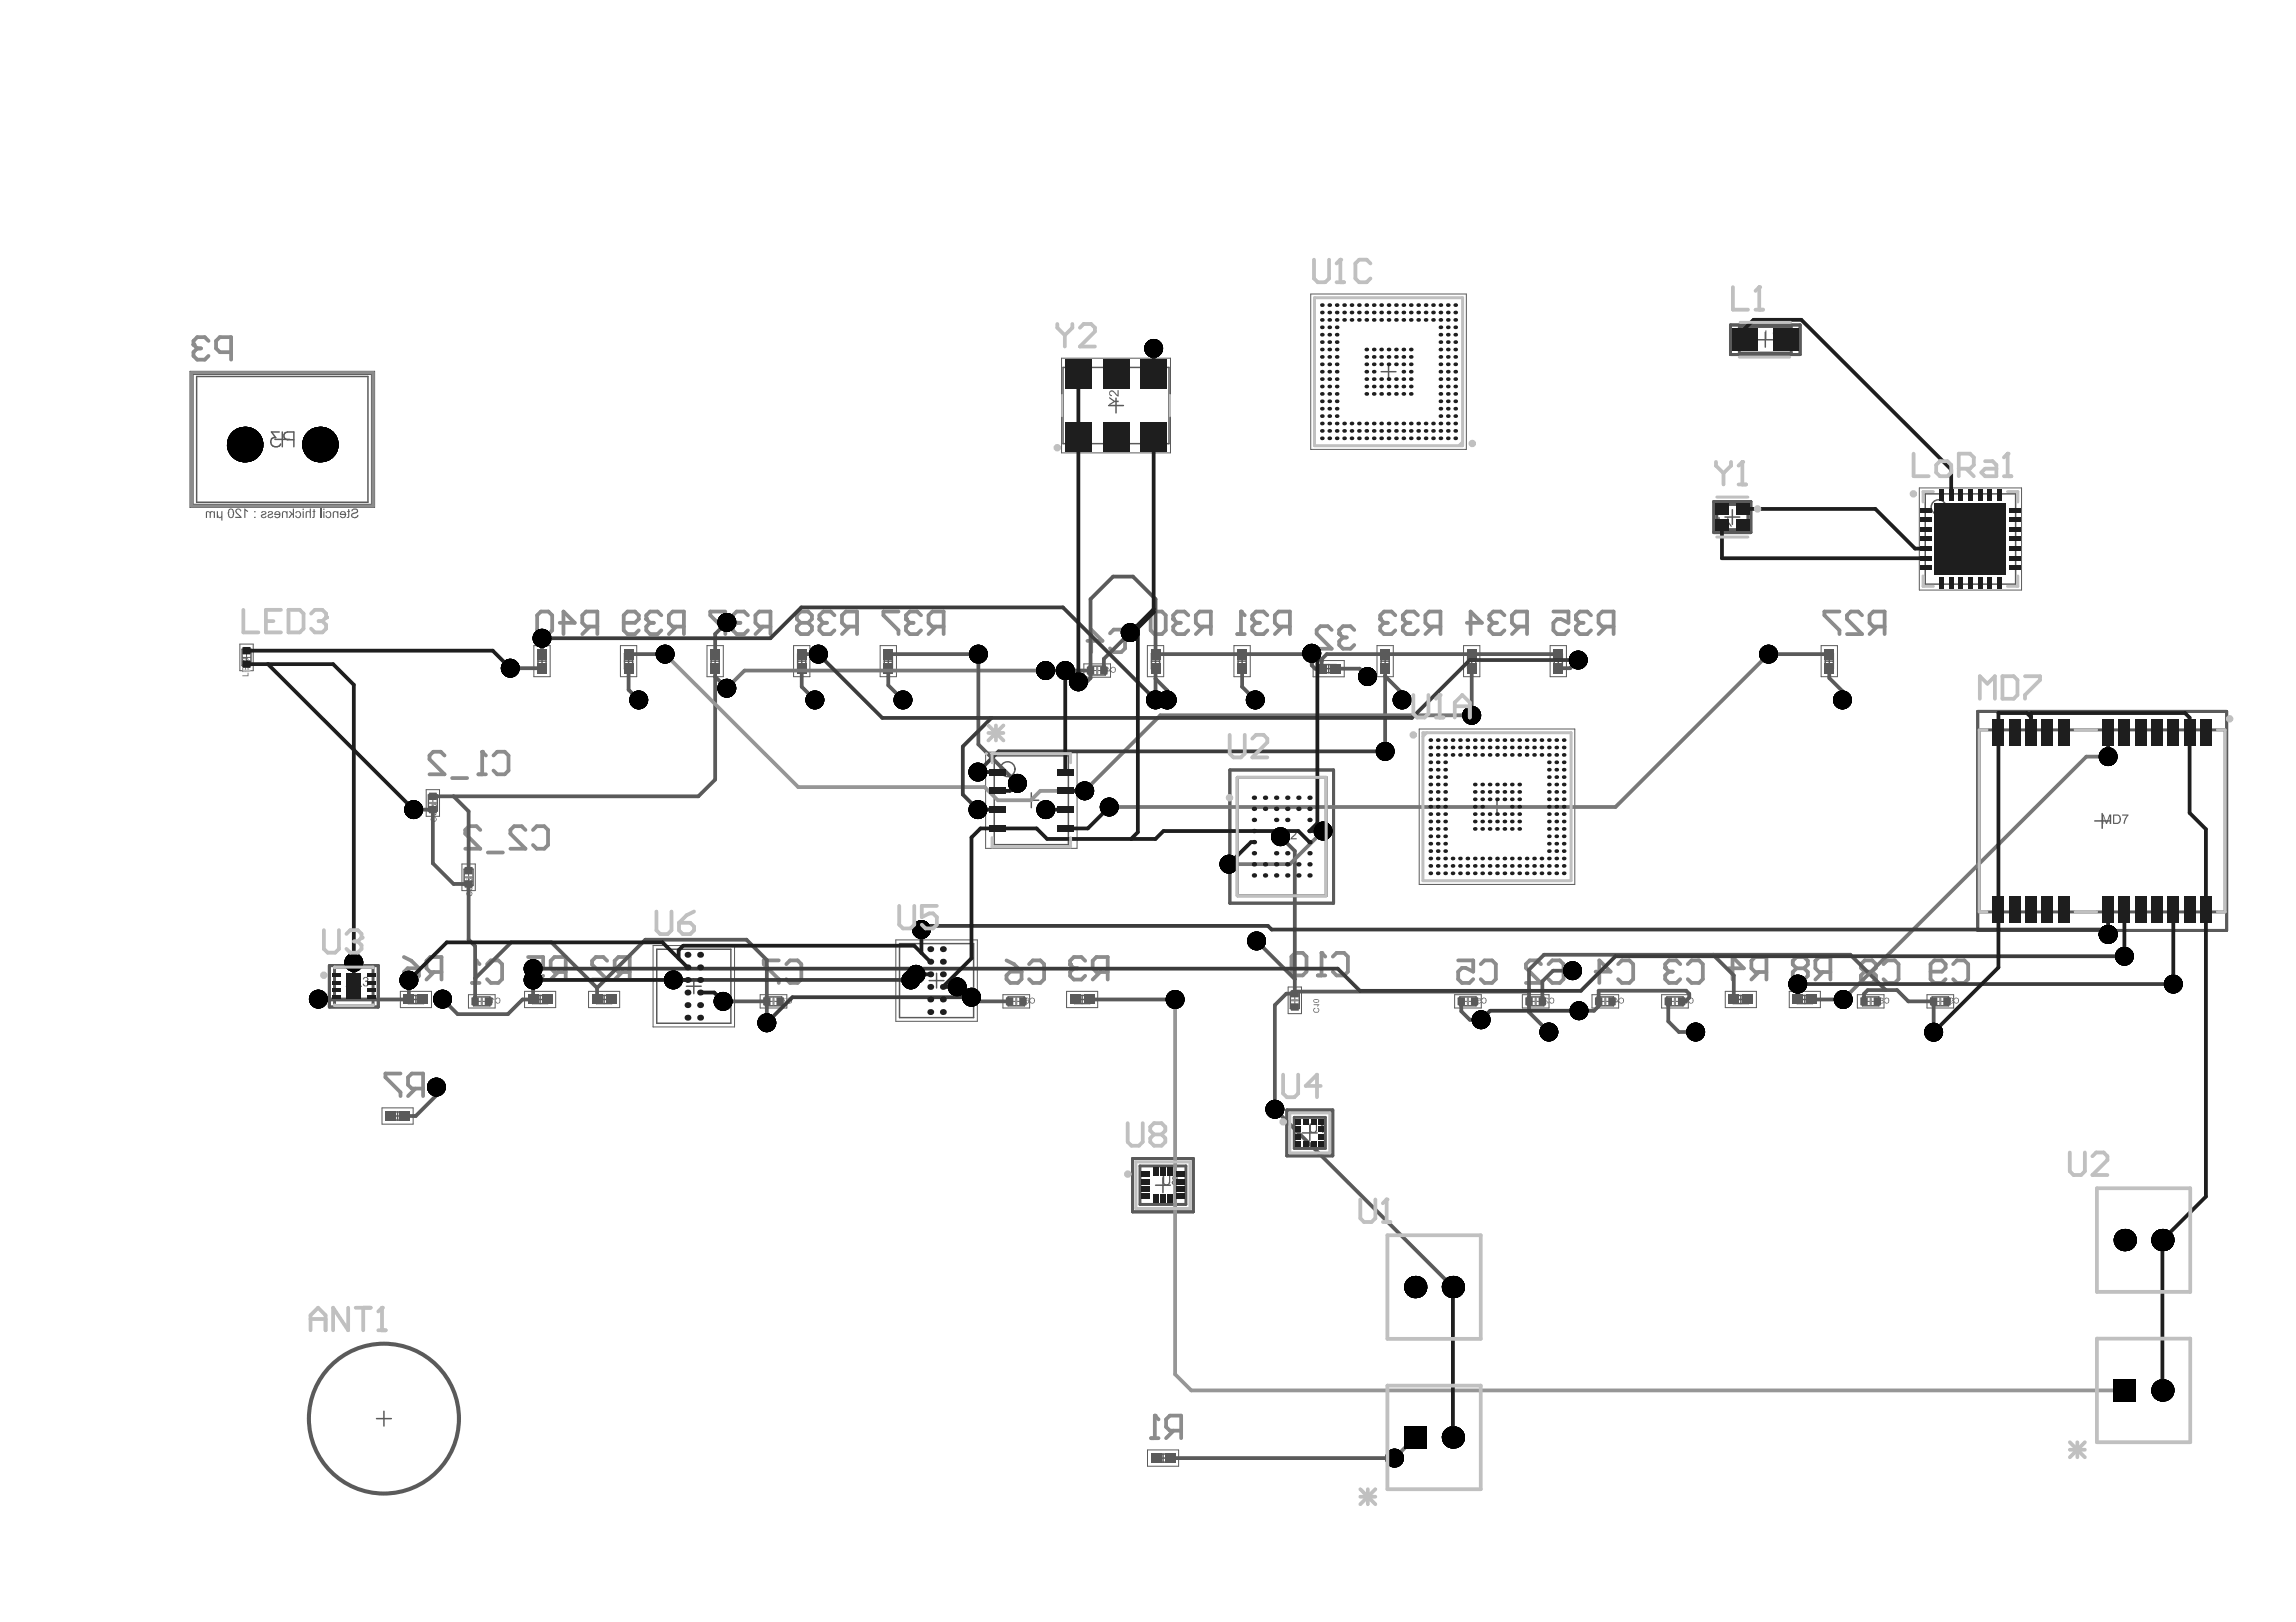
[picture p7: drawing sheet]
<svg xmlns="http://www.w3.org/2000/svg" width="297mm" height="210mm" viewBox="0 0 297 210" stroke-linecap="round" stroke-linejoin="round" font-family="sans-serif">
<path d="M25.4 48.7h22.2v16.3h-22.2zM35.6 56.9h1.9M36.1 55.9h-1l.6 .7a.62 .62 0 0 0-.7 .7 .62 .62 0 0 0 .9 .5l.2-.1 .2-.2M36.5 55.9v1.9M38 56.9h-.8a.5 .5 0 0 1-.5-.5 .5 .5 0 0 1 .5-.5h.8v1.9" fill="none" stroke="#5a5a5a" stroke-width=".19"/>
<g fill="none" stroke="#5a5a5a" stroke-width=".13">
<path d="M24.6 48h23.9v17.7h-23.9zM140.2 85.9h3.5v1.7h-3.5zM141.4 86.8h1.1M141.9 86.3v1M55.1 102.2h1.8v3.4h-1.8zM55.5 103.9h1M56 103.4v1M59.8 111.8h1.7v3.5h-1.7zM60.1 113.5h1.1M60.6 113v1.1M60.6 128.7h3.5v1.7h-3.5zM61.8 129.6h1.1"/>
<path d="M62.3 129.1v1M98.3 128.7h3.5v1.7h-3.5zM99.5 129.6h1.1M100.1 129.1v1M129.8 128.7h3.4v1.7h-3.4zM130.9 129.6h1.1M131.5 129.1v1M166.6 127.7h1.8v3.5h-1.8zM167 129.5h1M167.5 128.9v1.1M188.2 128.7h3.4v1.7h-3.4zM189.4 129.6h1"/>
<path d="M189.9 129.1v1M197 128.7h3.4v1.7h-3.4zM198.1 129.6h1.1M198.7 129.1v1M206 128.7h3.4v1.7h-3.4zM207.2 129.6h1M207.7 129.1v1M215 128.7h3.4v1.7h-3.4zM216.2 129.6h1M216.7 129.1v1M240.3 128.7h3.4v1.7h-3.4zM241.5 129.6h1"/>
<path d="M242 129.1v1M249.3 128.7h3.4v1.7h-3.4zM250.5 129.6h1.1M251 129.1v1"/>
</g>
<g fill="#5a5a5a">
<path d="M169.9 130.5l.2-.1 .1 .1a.25 .25 0 0 0-.2 .4 .25 .25 0 0 0 .4 0 .23 .23 0 0 0 .2-.2 .23 .23 0 0 0-.2-.2v-.1a.35 .35 0 0 1 .2 .5 .35 .35 0 0 1-.5 .1l-.2-.1z"/>
<path d="M169.9 130h.8v.1l-.3 .2 .1-.2h-.6z"/>
<path d="M143.8 86.3a.38 .38 0 0 1 .5 .1 .38 .38 0 0 1 0 .5 .38 .38 0 0 1-.6 0v-.1h.1a.25 .25 0 0 0 .3 .2 .25 .25 0 0 0 .1-.4 .23 .23 0 0 0-.2-.2 .23 .23 0 0 0-.2 .1h-.1z"/>
<path d="M209.5 129.1a.38 .38 0 0 1 .5 .1 .38 .38 0 0 1 0 .5 .38 .38 0 0 1-.5 0l-.1-.1h.1a.25 .25 0 0 0 .4 .2 .25 .25 0 0 0 .1-.4 .23 .23 0 0 0-.2-.2 .23 .23 0 0 0-.3 .1h-.1z"/>
<path d="M252.9 129.1a.38 .38 0 0 1 .5 .1 .38 .38 0 0 1-.1 .5 .38 .38 0 0 1-.5 0v-.1h.1a.25 .25 0 0 0 .3 .2 .25 .25 0 0 0 .1-.4 .23 .23 0 0 0-.2-.2 .23 .23 0 0 0-.2 .1h-.1z"/>
<path d="M64.2 129.1a.38 .38 0 0 1 .5 .1 .38 .38 0 0 1-.1 .5 .38 .38 0 0 1-.5 0v-.1h.1a.25 .25 0 0 0 .3 .2 .25 .25 0 0 0 .1-.4 .23 .23 0 0 0-.2-.2 .23 .23 0 0 0-.2 .1h-.1z"/>
<path d="M63.6 129.1l.3 .2v.1l-.2-.1v.5h-.1z"/>
<path d="M60.4 115.4l.1-.1 .1 .1a.25 .25 0 0 0-.2 .4 .25 .25 0 0 0 .4 .1 .23 .23 0 0 0 .2-.2 .23 .23 0 0 0-.1-.3v-.1a.35 .35 0 0 1 .2 .5 .35 .35 0 0 1-.5 .2l-.2-.1z"/>
<path d="M60.4 114.8v.3l.1-.1a.4 .4 0 0 1 .6-.2v.4h-.2v-.1a.13 .13 0 0 0 .1-.1 .13 .13 0 0 0-.1-.1 .13 .13 0 0 0-.2 .1l-.3 .3z"/>
<path d="M60.1 114.2h.1v.5h-.1z"/>
<path d="M60.4 113.6v.4a.5 .5 0 0 1 .6-.3l.1 .2-.2 .2v-.1a.16 .16 0 0 0 .1-.1 .16 .16 0 0 0-.1-.2 .16 .16 0 0 0-.2 .2l-.3 .2z"/>
<path d="M101.9 129.1a.38 .38 0 0 1 .5 .1 .38 .38 0 0 1 0 .5 .38 .38 0 0 1-.5 0l-.1-.1h.1a.25 .25 0 0 0 .4 .2 .25 .25 0 0 0 .1-.4 .23 .23 0 0 0-.2-.2 .23 .23 0 0 0-.3 .1h-.1z"/>
<path d="M101.3 129.1h.4l-.3 .1 .2 .4v.2h-.1v-.2z"/>
<path d="M133.3 129.1a.38 .38 0 0 1 .5 .1 .38 .38 0 0 1 0 .5 .38 .38 0 0 1-.5 0l-.1-.1h.1a.25 .25 0 0 0 .4 .2 .25 .25 0 0 0 .1-.4 .23 .23 0 0 0-.2-.2 .23 .23 0 0 0-.3 .1h-.1z"/>
<path d="M55.8 105.8l.2-.1v.1a.26 .26 0 0 0-.1 .4 .26 .26 0 0 0 .4 0 .26 .26 0 0 0 0-.4l-.1-.1a.34 .34 0 0 1 .2 .5 .34 .34 0 0 1-.5 .1l-.2-.2z"/>
<path d="M55.8 105.3l.7 .1-.3 .2 .1-.2h-.5z"/>
<path d="M55.5 104.5h.1v.6h-.1z"/>
<path d="M55.8 104l.1 .4a.43 .43 0 0 1 .5-.3l.1 .1a.21 .21 0 0 1-.3 .3v-.1a.14 .14 0 0 0 .2-.1 .14 .14 0 0 0-.1-.2 .14 .14 0 0 0-.2 .1l-.3 .3z"/>
<path d="M218.5 129.1a.38 .38 0 0 1 .5 .1 .38 .38 0 0 1 0 .5 .38 .38 0 0 1-.5 0l-.1-.1h.1a.25 .25 0 0 0 .4 .2 .25 .25 0 0 0 .1-.4 .23 .23 0 0 0-.2-.2 .23 .23 0 0 0-.3 .1h-.1z"/>
<path d="M217.9 129.2l.3-.1 .1 .1v.1a.11 .11 0 0 0-.2-.1 .11 .11 0 0 0-.1 .1 .11 .11 0 0 0 .2 .1v.1a.16 .16 0 0 0-.2 .1 .16 .16 0 0 0 .1 .2 .16 .16 0 0 0 .2-.2v.1a.22 .22 0 0 1-.3 .1 .22 .22 0 0 1 0-.4z"/>
<path d="M191.8 129.1a.38 .38 0 0 1 .5 .1 .38 .38 0 0 1-.1 .5 .38 .38 0 0 1-.5 0v-.1h.1a.25 .25 0 0 0 .3 .2 .25 .25 0 0 0 .1-.4 .23 .23 0 0 0-.2-.2 .23 .23 0 0 0-.2 .1h-.1z"/>
<path d="M191.1 129.1h.4l.1 .4h-.1a.16 .16 0 0 0-.2 0 .16 .16 0 0 0-.1 .2 .16 .16 0 0 0 .2 .1l.1-.2 .1 .1a.25 .25 0 0 1-.4 .1 .25 .25 0 0 1-.1-.3 .25 .25 0 0 1 .4-.1l-.1-.2z"/>
<path d="M200.5 129.1a.38 .38 0 0 1 .5 .1 .38 .38 0 0 1 0 .5 .38 .38 0 0 1-.5 0l-.1-.1h.1a.25 .25 0 0 0 .4 .2 .25 .25 0 0 0 .1-.4 .23 .23 0 0 0-.2-.2 .23 .23 0 0 0-.3 .1h-.1z"/>
<path d="M199.9 129.1h.4v.2h-.1a.13 .13 0 0 0-.1-.1 .13 .13 0 0 0-.1 .2 .13 .13 0 0 0 .1 .1l.3 .3h-.5h.3l-.1-.1a.4 .4 0 0 1-.2-.6z"/>
<path d="M243.9 129.1a.38 .38 0 0 1 .5 .1 .38 .38 0 0 1-.1 .5 .38 .38 0 0 1-.5 0v-.1h.1a.25 .25 0 0 0 .3 .2 .25 .25 0 0 0 .1-.4 .23 .23 0 0 0-.2-.2 .23 .23 0 0 0-.2 .1h-.1z"/>
<path d="M31.4 87.4h.6v-.3h.1v.4h-.7z"/>
<path d="M31.4 86.4h.1v.5h.2v-.5h.1v.5h.2v-.5h.1v.6h-.7z"/>
<path d="M31.4 85.2l.3-.1v.1a.24 .24 0 0 1 .4 0 .24 .24 0 0 1-.2 .4v-.1a.15 .15 0 0 0 .2-.1 .15 .15 0 0 0-.1-.2 .15 .15 0 0 0-.2 .1l-.1 .1a.11 .11 0 0 0-.1-.2 .11 .11 0 0 0-.1 .2 .11 .11 0 0 0 .1 .1v.1l-.2-.1z"/>
<path d="M143.5 51.4l.7 .4h.5v.2h-.5l-.7 .5v-.2l.6-.4-.6-.3z"/>
<path d="M143.5 50.7a.49 .49 0 0 1 .8 .2l.3 .2v-.6h.1v.8h-.1l-.3-.2a.62 .62 0 0 0-.6-.4v.1a.22 .22 0 0 0-.1 .2 .22 .22 0 0 0 .2 .1v.2a.4 .4 0 0 1-.3-.6z"/>
<path d="M170 129.4h.3a.18 .18 0 0 1 .2 0 .18 .18 0 0 1 0 .3 .18 .18 0 0 1-.2 0h-.1a.2 .2 0 0 1-.2-.3zM170 129.3l-.1 .1a.35 .35 0 0 0 .2 .4 .35 .35 0 0 0 .4-.1 .25 .25 0 0 0 .1-.3 .25 .25 0 0 0-.3-.1z"/>
<path d="M143.4 86.4l.2 .4h-.2zM143.3 86.3v.5h-.1v.1l.2 .1v-.1h.3v-.1z"/>
<path d="M209.1 129.2l.2 .4h-.2zM209 129.1v.5h-.1v.1l.2 .1v-.1h.3v-.1z"/>
<path d="M252.3 129.2a.17 .17 0 0 1 .3 0 .17 .17 0 0 1 0 .3 .17 .17 0 0 1-.3-.1zM252.2 129.2a.42 .42 0 0 0 .3 .7l.2-.2h-.1v.1a.16 .16 0 0 1-.2 0 .16 .16 0 0 1-.1-.2v-.1a.23 .23 0 0 0 .3 0 .23 .23 0 0 0 0-.4 .23 .23 0 0 0-.4 .1z"/>
<path d="M132.7 129.2v.1l.1-.1a.11 .11 0 0 1 .2 0 .11 .11 0 0 1 0 .1l.1 .2a.22 .22 0 0 0-.4 0 .22 .22 0 0 0 .2 .4 .22 .22 0 0 0 .2-.3l.1-.1a.32 .32 0 0 0-.1-.3 .32 .32 0 0 0-.4-.1zM132.8 129.6a.15 .15 0 0 1 .3 0 .15 .15 0 0 1-.3 0z"/>
<path d="M243.3 129.3a.15 .15 0 0 1 .3 0 .15 .15 0 0 1-.3 0zM243.3 129.6a.15 .15 0 0 1 .3 0 .15 .15 0 0 1-.3 0zM243.3 129.1l-.1 .3h.1a.24 .24 0 0 0 0 .4 .24 .24 0 0 0 .3 0 .24 .24 0 0 0 0-.4 .21 .21 0 0 0 0-.3 .21 .21 0 0 0-.3 0z"/>
<path d="M31.5 85.9v.3h.5v-.2a.32 .32 0 0 0-.2-.2 .32 .32 0 0 0-.3 .1zM31.4 85.8a.41 .41 0 0 1 .4-.1 .41 .41 0 0 1 .3 .3v.3h-.7z"/>
</g>
<g fill="none" stroke="#5a5a5a" stroke-width=".19">
<path d="M170.1 38.5h19.1v19.2h-19.1zM25 48.4h23.1v16.9h-23.1zM143.4 52.5h1.9M144.4 51.5v1.9M178.7 48.1h1.9M179.6 47.1v2M227.4 44h1.9M228.4 43v1.9M223.2 66.9h1.9M224.1 66v1.9M249.1 63.9h11.7v11.7h-11.7zM254 69.8h1.9"/>
<path d="M254.9 68.8v1.9M69.6 85.6h1M69.6 84.6h1v2h-1zM70.1 85v1.1M80.8 85.6h1M80.8 84.6h1v2h-1zM81.3 85v1.1M92 85.6h1M92 84.6h1v2h-1zM92.5 85v1.1M103.2 85.6h1M103.2 84.6h1v2h-1z"/>
<path d="M103.7 85v1.1M114.4 85.6h1M114.4 84.6h1v2h-1zM114.9 85v1.1M128.6 97.8h9.6v11.5h-9.6zM140.9 86.2h2.1v1.2h-2.1zM149 85.6h1M149 84.6h1v2h-1zM149.5 85v1.1M160.2 85.6h1M160.2 84.6h1v2h-1zM160.7 85v1.1"/>
<path d="M170.9 86h2v1.1h-2zM171.4 86.5h1M171.9 86v1.1M178.7 85.6h1M178.7 84.6h1v2h-1zM179.2 85v1.1M184.1 94.8h19.2v19.2h-19.2zM189.9 85.6h1M189.9 84.6h1v2h-1zM190.4 85v1.1M201.1 85.6h1M201.1 84.6h1v2h-1z"/>
<path d="M201.6 85v1.1M236.1 85.6h1.1M236.1 84.6h1.1v2h-1.1zM236.7 85v1.1M55.4 102.9h1.2v2.1h-1.2zM60.1 112.5h1.1v2.1h-1.1zM132.5 103.6h1.9M133.4 102.6v1.9M164.9 108.3h1.9M165.8 107.3v1.9M192.7 104.4h1.9M193.7 103.4v2"/>
<path d="M271 106.2h1.9M272 105.3v1.9M44.8 127.6h1.9M45.8 126.7v1.9M52.8 128.8h2v1.1h-2zM53.3 129.3h1M53.8 128.8v1.1M61.3 129h2.1v1.2h-2.1zM68.9 128.8h2v1.1h-2zM69.4 129.3h1M69.9 128.8v1.1M77.1 128.8h2.1v1.1h-2.1z"/>
<path d="M77.6 129.3h1.1M78.2 128.8v1.1M85 122.8h9.6v9.6h-9.6zM88.8 127.6h1.9M89.8 126.7v1.9M99 129h2.1v1.2h-2.1zM116.4 122.1h9.6v9.6h-9.6zM120.2 126.9h1.9M121.2 125.9v2M130.4 129h2.1v1.2h-2.1zM139 128.8h2v1.1h-2zM139.5 129.3h1"/>
<path d="M140 128.8v1.1M166.9 128.4h1.2v2.1h-1.2zM188.9 129h2.1v1.2h-2.1zM197.6 129h2.1v1.2h-2.1zM206.6 129h2.1v1.2h-2.1zM215.6 129h2.1v1.2h-2.1zM224.2 128.8h2v1.1h-2zM224.7 129.3h1M225.2 128.8v1.1M232.5 128.8h2v1.1h-2zM233 129.3h1M233.5 128.8v1.1"/>
<path d="M241 129h2.1v1.2h-2.1zM250 129h2.1v1.2h-2.1zM50.4 143.9h2v1.1h-2zM50.9 144.4h1.1M51.4 143.9v1.1M149.5 153.4h1.9M150.5 152.4v1.9M168.5 146.6h1.9M169.5 145.7v1.9M48.7 183.6h1.9M49.7 182.6v1.9M149.5 188.2h2v1h-2z"/>
<path d="M149.9 188.7h1.1M150.5 188.2v1"/>
<circle cx="250.8" cy="65.6" r=".96"/>
<circle cx="130.4" cy="99.5" r=".96"/>
</g>
<g fill="none" stroke="#5a5a5a" stroke-width=".13">
<path d="M169.6 38h20.1v20.2h-20.1zM248.3 63.1h13.2v13.3h-13.2zM69.1 83.5h2.1v4.1h-2.1zM80.3 83.5h2.1v4.1h-2.1zM91.5 83.5h2.1v4.1h-2.1zM102.7 83.5h2.1v4.1h-2.1zM113.9 83.5h2.1v4.1h-2.1zM127.5 97.3h11.8v12.5h-11.8zM148.4 83.5h2.1v4.1h-2.1zM159.6 83.5h2.1v4.1h-2.1zM169.9 85.5h4v2.1h-4zM178.1 83.5h2.2v4.1h-2.2z"/>
<path d="M183.6 94.3h20.1v20.2h-20.1zM189.3 83.5h2.2v4.1h-2.2zM200.5 83.5h2.2v4.1h-2.2zM235.6 83.5h2.1v4.1h-2.1zM51.8 128.3h4v2.1h-4zM67.9 128.3h4v2.1h-4zM76.1 128.3h4.1v2.1h-4.1zM84.5 122.4h10.5v10.5h-10.5zM115.9 121.6h10.5v10.6h-10.5zM138 128.3h4v2.1h-4zM223.2 128.3h4v2.1h-4zM231.5 128.3h4v2.1h-4z"/>
<path d="M49.4 143.4h4v2.1h-4zM148.5 187.6h4v2.1h-4z"/>
</g>
<g fill="#5a5a5a">
<path d="M45.5 66a.52 .52 0 0 1 .9 .2 .56 .56 0 0 1-.6 .3 .23 .23 0 0 0-.2 .3 .23 .23 0 0 0 .3 .1h.1a.19 .19 0 0 0 .2-.3h.2v.1a.47 .47 0 0 1-.6 .4 .47 .47 0 0 1-.4-.6l.3-.2a.3 .3 0 0 0 .3 0 .3 .3 0 0 0 .1-.3h-.2a.25 .25 0 0 0-.3 .2h-.2z"/>
<path d="M45 65.9h.2v.3h.1h-.1v.7a.22 .22 0 0 1-.4 .1l.1-.1h.1v-.7h-.1h.1z"/>
<path d="M43 66.3a.37 .37 0 0 1 .6 0v-.1h.2v.8h-.2v-.5a.22 .22 0 0 0-.2-.3 .22 .22 0 0 0-.2 .3v.5h-.2z"/>
<path d="M42.1 66.3a.43 .43 0 0 1 .6-.1 .43 .43 0 0 1 .1 .6 .38 .38 0 0 1-.4 .3 .38 .38 0 0 1-.3-.4h.1a.27 .27 0 0 0 .4 .2 .27 .27 0 0 0 .1-.4 .22 .22 0 0 0-.2-.3 .22 .22 0 0 0-.2 .2h-.2z"/>
<path d="M41.4 65.8h.2v1.2h-.2z"/>
<path d="M40.6 65.9h.1v.3h.1h-.1v.7a.22 .22 0 0 1-.3 .1v-.1h.2v-.7h-.2h.2z"/>
<path d="M39.6 66.2h.4h.1v-.4h.1v1.2h-.1v-.5a.21 .21 0 0 0-.2-.3 .21 .21 0 0 0-.2 .3v.5h-.2z"/>
<path d="M38.2 66.3a.44 .44 0 0 1 .7 0 .44 .44 0 0 1-.1 .7 .39 .39 0 0 1-.6-.3h.1a.26 .26 0 0 0 .4 .2 .26 .26 0 0 0 .1-.5l-.1-.2h-.2l-.2 .2h-.1z"/>
<path d="M37.3 66.2h.2l.4 .3v-.7h.1v1.2h-.1v-.3l-.1-.1-.3 .4h-.2l.4-.5z"/>
<path d="M36.5 66.2h.5l.1 .1v-.1h.1v.8h-.1v-.5a.22 .22 0 0 0-.2-.3 .22 .22 0 0 0-.3 .3v.5h-.1z"/>
<path d="M34.7 66.2a.47 .47 0 0 1 .6 .1 .41 .41 0 0 1-.4 .4 .12 .12 0 0 0-.1 .1 .12 .12 0 0 0 .1 .1h.2l.1-.2 .2 .1a.37 .37 0 0 1-.5 .3 .37 .37 0 0 1-.3-.5l.3-.1a.15 .15 0 0 0 .2-.1 .15 .15 0 0 0-.2-.2 .15 .15 0 0 0-.1 .2h-.2z"/>
<path d="M33.8 66.2a.38 .38 0 0 1 .7 .2l-.1 .2h-.3a.16 .16 0 0 0-.1 .3 .16 .16 0 0 0 .2 0l.1-.2 .2 .1a.35 .35 0 0 1-.4 .3 .35 .35 0 0 1-.3-.5l.4-.1a.12 .12 0 0 0 .1-.2 .12 .12 0 0 0-.1-.1l-.4 .2z"/>
<path d="M31.6 65.8l.5 .3v.1h-.1l-.3-.1v.9h-.1z"/>
<path d="M30.5 66a.42 .42 0 0 1 .4-.2 .42 .42 0 0 1 .3 .4h-.1a.24 .24 0 0 0-.4-.2 .24 .24 0 0 0 0 .4l.5 .4 .1 .2h-.9v-.1h.7l-.4-.3a.48 .48 0 0 1-.2-.6z"/>
<path d="M28 66.2h.2v.4a.23 .23 0 0 0 .1 .3 .23 .23 0 0 0 .3-.2v-.5h.2v1.2h-.2v-.5l-.1 .2-.3-.2v.1h-.2z"/>
<path d="M26.6 66.2h.1h.3l.2 .1 .1-.1h.3l.1 .1v-.1h.1v.8h-.1v-.4a.21 .21 0 0 0-.2-.3 .21 .21 0 0 0-.2 .1v.6h-.2v-.5a.19 .19 0 0 0-.1-.3 .19 .19 0 0 0-.2 .3v.5h-.2z"/>
<path d="M44.1 66.4a.25 .25 0 0 1 .3-.2 .25 .25 0 0 1 .2 .3h-.5zM44 66.3v.3l.6 .1a.25 .25 0 0 1-.2 .2 .25 .25 0 0 1-.3-.2l-.1 .1a.44 .44 0 0 0 .7 0 .44 .44 0 0 0-.3-.6h-.2z"/>
<path d="M41.8 65.8v.2h.2v-.2zM41.8 66.2v.8h.2v-.8z"/>
<path d="M39.2 65.8v.2h.1v-.2zM39.2 66.2v.8h.1v-.8z"/>
<path d="M35.6 66.4l.2-.2h.2l.1 .3h-.5zM35.5 66.3v.3h.6a.25 .25 0 0 1-.2 .3 .25 .25 0 0 1-.3-.2l-.1 .1a.43 .43 0 0 0 .7 .2 .43 .43 0 0 0 0-.7 .43 .43 0 0 0-.7 0z"/>
<path d="M32.9 66.2v.1h.2v-.1zM32.9 66.9v.1h.2v-.1z"/>
<path d="M29.7 66.1a.25 .25 0 0 1 .3-.1 .25 .25 0 0 1 .1 .3 .42 .42 0 0 1-.3 .6l-.1-.1-.1-.3zM29.6 66v.1a.74 .74 0 0 0 .2 .9 .44 .44 0 0 0 .5-.5v-.1a.52 .52 0 0 0-.5-.6z"/>
</g>
<path d="M223.9 42.1h9v3.8h-9zM221.7 64.9h4.8v4h-4.8zM159.1 99.6h13.4v17.3h-13.4zM255.9 92.1h32.2v28.3h-32.2zM42.6 125h6.3v5.3h-6.3zM146.5 149.9h7.9v6.9h-7.9zM166.5 143.6h5.9v6h-5.9z" fill="none" stroke="#5a5a5a" stroke-width=".38"/>
<path d="M137.5 47.5h13.7v9.9h-13.7zM31.3 84h1.2v2.1h-1.2z" fill="none" stroke="#5a5a5a" stroke-width=".19"/>
<g fill="#5a5a5a">
<path d="M228.4 42.8h.1v1.1h.6v.1h-.7z"/>
<path d="M229.4 43l.4-.2v1.2h-.1v-1l-.3 .2z"/>
<path d="M272 105.4h.2l.3 1 .4-1h.2v1.2h-.2v-1l-.3 1h-.1l-.4-1v1h-.1z"/>
<path d="M274.5 105.4h.9v.2l-.4 .4-.1 .6h-.2l.1-.4 .4-.6h-.7z"/>
<path d="M165.8 107.4h.2v.7a.33 .33 0 0 0 .3 .4 .33 .33 0 0 0 .3-.4v-.7h.2v.7a.49 .49 0 0 1-.5 .6 .49 .49 0 0 1-.5-.6z"/>
<path d="M167 107.5a.4 .4 0 0 1 .6 0 .4 .4 0 0 1 0 .6l-.4 .4h.6v.1h-.9l.3-.4a.56 .56 0 0 0 .4-.6l-.3-.1-.2 .2h-.1z"/>
<path d="M45.8 126.4h.1v.7a.32 .32 0 0 0 .3 .4 .32 .32 0 0 0 .4-.4v-.7h.1v.7a.47 .47 0 0 1-.4 .6 .47 .47 0 0 1-.5-.4z"/>
<path d="M47 126.6a.34 .34 0 0 1 .5-.2 .34 .34 0 0 1 0 .6 .39 .39 0 0 1 .1 .6 .39 .39 0 0 1-.6-.1l-.1-.2h.2a.23 .23 0 0 0 .3 .2 .23 .23 0 0 0 .1-.3 .23 .23 0 0 0-.3-.1v-.2a.21 .21 0 0 0 .3-.2 .21 .21 0 0 0-.2-.2 .21 .21 0 0 0-.2 .3l-.2-.1z"/>
<path d="M169.4 145.4h.2v.7a.32 .32 0 0 0 .3 .4 .32 .32 0 0 0 .3-.4v-.7h.2v.7a.49 .49 0 0 1-.5 .5 .49 .49 0 0 1-.5-.5z"/>
<path d="M150.4 152.2h.2v.7a.32 .32 0 0 0 .3 .4 .32 .32 0 0 0 .3-.4v-.7h.2v.7a.49 .49 0 0 1-.5 .5 .49 .49 0 0 1-.5-.5z"/>
<path d="M223.5 66.9h.1v.6l.5 .6h-.2l-.4-.5-.3 .5h-.2l.5-.6z"/>
<path d="M222.3 66.9h.2v1l.3-.2v.2l-.4 .2h-.1z"/>
<path d="M273.5 105.6v.9h.3a.5 .5 0 0 0 .4-.4 .5 .5 0 0 0-.2-.5zM273.4 105.4h.5a.61 .61 0 0 1 .5 .4 .61 .61 0 0 1-.1 .6l-.3 .2h-.6z"/>
<path d="M171.1 145.6l-.4 .6h.4zM171.1 145.4h.1v.8h.2v.1h-.2v.3h-.1v-.3h-.6v-.1z"/>
<path d="M151.8 152.5a.21 .21 0 0 0 .4 0 .21 .21 0 0 0-.4 0zM151.7 153a.25 .25 0 0 0 .5 0 .25 .25 0 0 0-.5 0zM151.7 152.3a.34 .34 0 0 1 .5-.1 .34 .34 0 0 1 0 .5 .36 .36 0 0 1 .2 .5 .36 .36 0 0 1-.6 .2 .36 .36 0 0 1-.2-.4 .36 .36 0 0 1 .2-.3l-.2-.2z"/>
</g>
<g fill="none" stroke="#5a5a5a" stroke-width=".38">
<path d="M223.9 42.1h9v3.8h-9zM225 42.2h6.7v3.5h-6.7zM221.7 64.9h4.8v4h-4.8zM222.1 65.3h4v3.2h-4zM159.1 99.6h13.4v17.3h-13.4zM255.9 92.1h32.2v28.3h-32.2zM256.1 94.5h31.8v23.5h-31.8zM160.1 100.6h11.5v15.3h-11.5zM42.6 125h6.3v5.3h-6.3zM43.3 125.2h5v4.9h-5zM146.5 149.9h7.9v6.9h-7.9zM147.5 150.9h5.9v5h-5.9z"/>
<path d="M166.5 143.6h5.9v6h-5.9zM167.4 144.6h4.1v4h-4.1z"/>
<circle cx="49.7" cy="183.6" r="9.8"/>
</g>
<path d="M137.3 46.4h14.1v12.2h-14.1zM31 83.4h1.8v3.4h-1.8zM31.4 85.1h1M31.9 84.5v1.1" fill="none" stroke="#5a5a5a" stroke-width=".13"/>
<circle cx="49.7" cy="183.6" r="9.6" fill="none" stroke="#5a5a5a" stroke-width=".29"/>
<path d="M24.8 48.2h23.5v17.3h-23.5z" fill="none" stroke="#8c8c8c" stroke-width=".38"/>
<g fill="none" stroke="#8c8c8c" stroke-width=".29">
<path d="M141.9 86.4v.8M55.6 103.9h.8M60.2 113.5h.8M62.3 129.2v.8M100.1 129.2v.8M131.5 129.2v.8M167.1 129.5h.8M189.9 129.2v.8M198.7 129.2v.8M207.7 129.2v.8M216.7 129.2v.8M242 129.2v.8"/>
<path d="M251 129.2v.8"/>
</g>
<path d="M27 44.1l-.5-.5h-1l-.5 .5v.5M29.9 45.6h-1.5l-.4-.5v-1l.4-.5h1.5v2.9" fill="none" stroke="#8c8c8c" stroke-width=".49"/>
<circle cx="25" cy="44.6" r=".24" fill="#8c8c8c"/>
<path d="M25 44.6l.5 .5M25.5 45.1h.5M25.5 45.1l-.5 .5v.5l.5 .4h1l.5-.4M170.5 126.2h1M171 123.3v2.9M172.4 123.8l.5-.5h1l.5 .5v1.9l-.5 .5h-1l-.5-.5" fill="none" stroke="#8c8c8c" stroke-width=".49"/>
<circle cx="171" cy="123.3" r=".24" fill="#8c8c8c"/>
<path d="M140.7 82.9h1.9l-1.4-1.4v2.9M143.6 82l.5-.5h1l.5 .5v1.9l-.5 .5h-1l-.5-.5M61.1 127.2h.9M61.6 124.3v2.9M63 124.8l.5-.5h1l.5 .5v1.9l-.5 .5h-1l-.5-.5M167.1 123.8l.5-.5h.9l.5 .5v1.9l-.5 .5h-.9l-.5-.5zM171 123.3l.5 .5M206.4 125.7h2l-1.5-1.4v2.9M209.3 124.8l.5-.5h1l.5 .5v1.9l-.5 .5h-1l-.5-.5M249.8 125.7h1.4l.5-.4v-.5l-.5-.5h-1l-.4 .5v1.9l.4 .5h1l.5-.5M252.7 124.8l.5-.5h.9l.5 .5v1.9l-.5 .5h-.9l-.5-.5" fill="none" stroke="#8c8c8c" stroke-width=".49"/>
<circle cx="61.6" cy="124.3" r=".24" fill="#8c8c8c"/>
<g fill="none" stroke="#8c8c8c" stroke-width=".49">
<path d="M62.4 97.3v2.9M63.8 97.8l.5-.5h1l.5 .5v1.9l-.5 .5h-1l-.5-.5M61.9 100.2h1M62.1 107.4l-.4-.5h-1l-.5 .5v.5l1.9 1.9h-1.9M63.1 110.3h2M68 107.4l-.5-.5h-1l-.5 .5v.5l2 1.9h-2M69 107.4l.4-.5h1l.5 .5v1.9l-.5 .5h-1l-.4-.5M61.6 124.3l.4 .5M100.8 124.3h-2v.5l2 1.9v.5M101.7 124.8l.5-.5h1l.5 .5v1.9l-.5 .5h-1l-.5-.5M130.2 126.2l.5-.5h1.5v1l-.5 .5h-1l-.5-.5zM130.2 124.3l1 .5 1 .9"/>
<path d="M133.1 124.8l.5-.5h1l.5 .5v1.9l-.5 .5h-1l-.5-.5"/>
</g>
<circle cx="62.4" cy="97.3" r=".24" fill="#8c8c8c"/>
<path d="M57.5 97.8l-.5-.5h-.9l-.5 .5v.5l1.9 1.9h-1.9M62.4 97.3l.5 .5M58.5 100.7h1.9M217.4 124.8l-.5-.5h-1l-.5 .5v.5M218.4 124.8l.4-.5h1l.5 .5v1.9l-.5 .5h-1l-.4-.5" fill="none" stroke="#8c8c8c" stroke-width=".49"/>
<circle cx="215.4" cy="125.3" r=".24" fill="#8c8c8c"/>
<g fill="none" stroke="#8c8c8c" stroke-width=".49">
<path d="M85.6 79.6l-.5-.5h-1l-.5 .5v.5M87.5 81.1l-1 1M88.5 81.1h-1.5l-.5-.5v-1l.5-.5h1.5v3M188.6 124.3h2v1.4l-1-.4h-.5l-.5 .4v1l.5 .5h1l.5-.5M191.6 124.8l.5-.5h.9l.5 .5v1.9l-.5 .5h-.9l-.5-.5M199.4 124.8l-.5-.5h-1l-.5 .5v.5l2 1.9h-2M200.3 124.8l.5-.5h1l.5 .5v1.9l-.5 .5h-1l-.5-.5M215.4 125.3l.5 .4M215.9 125.7h.5M215.9 125.7l-.5 .5v.5l.5 .5h1l.5-.5M241.2 125.7h1M241.2 125.7l-.4 .5v.5l.4 .5h1l.5-.5v-.5l-.5-.5"/>
<path d="M241.2 125.7l-.4-.4v-.5l.4-.5h1l.5 .5v.5l-.5 .4M243.7 124.8l.5-.5h.9l.5 .5v1.9l-.5 .5h-.9l-.5-.5"/>
</g>
<circle cx="83.6" cy="80.1" r=".24" fill="#8c8c8c"/>
<path d="M153.7 79.6l-.5-.5h-.9l-.5 .5v.5M238 79.1h-2v.5l2 2v.5M240.9 79.6l-.5-.5h-1l-.5 .5v.5l2 2h-2M80.7 80.6h1.5l.4-.5v-.5l-.4-.5h-1l-.5 .5v2l.5 .5h1l.4-.5M83.6 80.1l.5 .5M84.1 80.6h.5M84.1 80.6l-.5 .5v.5l.5 .5h1l.5-.5M155.7 81.1l-1 1M156.7 81.1h-1.5l-.5-.5v-1l.5-.5h1.5v3M242.8 81.1l-.9 1M243.8 81.1h-1.4l-.5-.5v-1l.5-.5h1.4v3" fill="none" stroke="#8c8c8c" stroke-width=".49"/>
<circle cx="151.8" cy="80.1" r=".24" fill="#8c8c8c"/>
<path d="M119.2 79.6l-.5-.5h-1l-.5 .5v.5M148.9 79.6l.5-.5h.9l.5 .5v2l-.5 .5h-.9l-.5-.5zM121.1 81.1l-1 1M122.1 81.1h-1.5l-.5-.5v-1l.5-.5h1.5v3M151.8 80.1l.5 .5M152.3 80.6h.5M152.3 80.6l-.5 .5v.5l.5 .5h.9l.5-.5" fill="none" stroke="#8c8c8c" stroke-width=".49"/>
<circle cx="117.2" cy="80.1" r=".24" fill="#8c8c8c"/>
<path d="M108 79.6l-.5-.5h-1l-.5 .5v.5M116.2 79.1h-1.9v.5l1.9 2v.5M109.9 81.1l-1 1M110.9 81.1h-1.5l-.5-.5v-1l.5-.5h1.5v3M117.2 80.1l.5 .5M117.7 80.6h.5M117.7 80.6l-.5 .5v.5l.5 .5h1l.5-.5" fill="none" stroke="#8c8c8c" stroke-width=".49"/>
<circle cx="106" cy="80.1" r=".24" fill="#8c8c8c"/>
<g fill="none" stroke="#8c8c8c" stroke-width=".49">
<path d="M69.5 79.6l.5-.5h1l.4 .5v2l-.4 .5h-1l-.5-.5zM96.8 79.6l-.5-.5h-1l-.5 .5v.5M72.4 80.6h2l-1.5-1.5v3M76.3 81.1l-1 1M77.3 81.1h-1.5l-.5-.5v-1l.5-.5h1.5v3M98.7 81.1l-1 1M99.7 81.1h-1.5l-.5-.5v-1l.5-.5h1.5v3M103.6 80.6h1M103.6 80.6l-.5 .5v.5l.5 .5h1l.4-.5v-.5l-.4-.5M103.6 80.6l-.5-.5v-.5l.5-.5h1l.4 .5v.5l-.4 .5M106 80.1l.5 .5M106.5 80.6h.5"/>
<path d="M106.5 80.6l-.5 .5v.5l.5 .5h1l.5-.5M52.3 125.8l.4-.5h1.5v1l-.5 .5h-1l-.4-.5zM52.3 123.8l.9 .5 1 1M56.1 125.8l-.9 1M57.1 125.8h-1.4l-.5-.5v-1l.5-.5h1.4v3M232.4 125.3l-.5-.5v-.5l.5-.5h1l.5 .5v.5l-.5 .5M232.4 125.3l-.5 .5v.5l.5 .5h1l.5-.5v-.5l-.5-.5M232.4 125.3h1M235.8 125.8l-.9 1M236.8 125.8h-1.5l-.4-.5v-1l.4-.5h1.5v3"/>
</g>
<circle cx="94.8" cy="80.1" r=".24" fill="#8c8c8c"/>
<path d="M93.8 79.1h-1.9v.5l1.9 2v.5M194.6 79.6l-.5-.5h-.9l-.5 .5v.5M94.8 80.1l.5 .5M95.3 80.6h.5M95.3 80.6l-.5 .5v.5l.5 .5h1l.5-.5M196.6 81.1l-1 1M197.6 81.1h-1.5l-.5-.5v-1l.5-.5h1.5v3M223.7 125.3h1.9l-1.5-1.5v3M227.6 125.8l-1 1M228.5 125.8h-1.4l-.5-.5v-1l.5-.5h1.4v3" fill="none" stroke="#8c8c8c" stroke-width=".49"/>
<circle cx="192.7" cy="80.1" r=".24" fill="#8c8c8c"/>
<path d="M164 79.6l-.5-.5h-1l-.5 .5v.5M165.9 81.1l-1 1M166.9 81.1h-1.5l-.5-.5v-1l.5-.5h1.5v3M189.8 80.6h1.9l-1.4-1.5v3M192.7 80.1l.5 .5M193.2 80.6h.5M193.2 80.6l-.5 .5v.5l.5 .5h.9l.5-.5" fill="none" stroke="#8c8c8c" stroke-width=".49"/>
<circle cx="162" cy="80.1" r=".24" fill="#8c8c8c"/>
<path d="M160.6 79.1v3M160.1 82.1h.9M162 80.1l.5 .5M162.5 80.6h.5M162.5 80.6l-.5 .5v.5l.5 .5h1l.5-.5" fill="none" stroke="#8c8c8c" stroke-width=".49"/>
<circle cx="160.6" cy="79.1" r=".24" fill="#8c8c8c"/>
<path d="M160.6 79.1l.4 .5M140.4 124.3l-.5-.5h-1l-.5 .5v.5M142.3 125.8l-.9 1M143.3 125.8h-1.5l-.4-.5v-1l.4-.5h1.5v3" fill="none" stroke="#8c8c8c" stroke-width=".49"/>
<circle cx="138.4" cy="124.8" r=".24" fill="#8c8c8c"/>
<path d="M205.8 79.6l-.5-.5h-.9l-.5 .5v.5M207.8 81.1l-1 1M208.8 81.1h-1.5l-.5-.5v-1l.5-.5h1.5v3M68.3 123.8h2v1.5l-1-.5h-.5l-.5 .5v1l.5 .5h1l.5-.5M72.2 125.8l-1 1M73.2 125.8h-1.5l-.5-.5v-1l.5-.5h1.5v3M138.4 124.8l.5 .5M138.9 125.3h.5M138.9 125.3l-.5 .5v.5l.5 .5h1l.5-.5" fill="none" stroke="#8c8c8c" stroke-width=".49"/>
<circle cx="203.9" cy="80.1" r=".24" fill="#8c8c8c"/>
<path d="M183.4 79.6l-.5-.5h-.9l-.5 .5v.5M201 79.1h1.9v1.5l-1-.5h-.4l-.5 .5v1l.5 .5h.9l.5-.5M185.4 81.1l-1 1M186.4 81.1h-1.5l-.5-.5v-1l.5-.5h1.5v3M203.9 80.1l.5 .5M204.4 80.6h.5M204.4 80.6l-.5 .5v.5l.5 .5h.9l.5-.5" fill="none" stroke="#8c8c8c" stroke-width=".49"/>
<circle cx="181.5" cy="80.1" r=".24" fill="#8c8c8c"/>
<path d="M180.5 79.6l-.5-.5h-.9l-.5 .5v.5M181.5 80.1l.5 .5M182 80.6h.5M182 80.6l-.5 .5v.5l.5 .5h.9l.5-.5" fill="none" stroke="#8c8c8c" stroke-width=".49"/>
<circle cx="178.6" cy="80.1" r=".24" fill="#8c8c8c"/>
<path d="M178.6 80.1l.5 .5M179.1 80.6h.4M179.1 80.6l-.5 .5v.5l.5 .5h.9l.5-.5M148.9 186.1h1M149.4 183.2v2.9M151.8 185.1l-.9 1M152.8 185.1h-1.5l-.4-.4v-1l.4-.5h1.5v2.9" fill="none" stroke="#8c8c8c" stroke-width=".49"/>
<circle cx="149.4" cy="183.2" r=".24" fill="#8c8c8c"/>
<path d="M175.2 81.5l-.5-.5h-1l-.4 .5v.5M51.8 138.9h-1.9v.5l1.9 2v.4M78.5 124.3l-.4-.5h-1l-.5 .5v.5l1.9 2h-1.9M80.5 125.8l-1 1M81.5 125.8h-1.5l-.5-.5v-1l.5-.5h1.5v3M53.8 140.9l-1 .9M54.7 140.9h-1.4l-.5-.5v-1l.5-.5h1.4v2.9M149.4 183.2l.5 .5" fill="none" stroke="#8c8c8c" stroke-width=".49"/>
<circle cx="173.3" cy="82" r=".24" fill="#8c8c8c"/>
<path d="M172.3 81.5l-.5-.5h-1l-.5 .5v.5l2 2h-2M173.3 82l.4 .5M173.7 82.5h.5M173.7 82.5l-.4 .5v.5l.4 .5h1l.5-.5" fill="none" stroke="#8c8c8c" stroke-width=".49"/>
<g fill="none" stroke="#5a5a5a" stroke-width=".49">
<path d="M66 86.5h4.1M70.1 82.6v2.1M81.3 84.7h4.7M81.3 86.5v2.8l1.3 1.3M92.5 86.5v14.4l-2.1 2.2h-34.4M92.5 87.6l1.5 1.5M94 80.5l-1.5 1.5v2.7M103.7 84.7h2.2M103.7 86.5v2.4l1.7 1.7M114.9 84.7h11.7M114.9 86.5v2.2l1.9 1.9M135.3 86.8h5.8"/>
<path d="M146.2 81.9l-3.4 3.4v1.5M149.5 87.8l1.5 1.6v1.2M149.5 86.5v4.1M160.7 86.5v2.4l1.7 1.7M169.7 84.5v1.6l.4 .4h.9v-1.2l.7-.6h29.9M171 85.5l-.9-.8h-20.6v-7.2l-2.9-2.9h-2.6l-2.9 2.9v10.2l-.5 .5h-1.1M172.8 86.5h3.1l1 1.1M179.2 87.5l2.2 2.2v.9M179.2 86.5v10.7M190.4 86.5v6.1M204.2 85.4l-1.1 1.1h-1.5M228.8 84.7h7.9"/>
<path d="M236.7 86.5v1.2l1.7 1.7v1.2M53.5 104.8h2.5v6.9l2.7 2.7h1.9v7.2l.9 .8v7.2M58.7 103.1l1.9 1.9v7.7M165.7 108.3l1.8 1.8v18.5h-1.1l-1.5 1.5v13.4M52.9 126.8v2.5h-11.7M61.5 126.6l4.6-4.6h5.2l5.9 5.8M69 125.4v3.9h-1.4l-1.9 1.9h-6.5l-1.9-1.9M77.2 127.8l6.3-6.2h13.1l2.6 2.6v8.2M77.2 127.8v1.5M93.5 129.6h5.7M123.8 127.7l1.9 1.9h4.9M125.7 129.1l.5 .5"/>
<path d="M140.9 129.3h11.1M162.6 121.8l4.9 4.9M167.5 128.3h30.3M189 129.6v1.3l1.2 1.1h1.4M203.4 125.6h-2.5l-1.4 1.4v2.6M215.8 129.6v2.6l1.4 1.4h2.2M217.6 129.6h.5l.4-.5v-.5l-.4-.4h-11.3v2l-.6 .6h-1.9M221.6 123.6l2.7 2.6v3.1M232.6 127.3v2M234.4 129.3h4.1M241.2 129.6v-1l.4-.5h3.8l1.5 1.5h3.3v4M244 128.1l-4.6-4.5h-39.7l-1.9 1.9v5.5l2.6 2.6"/>
<path d="M56.5 140.7v1l-2.7 2.7h-1.5M151.4 188.7h29"/>
</g>
<g fill="#000">
<circle cx="31.7" cy="57.5" r="2.3"/>
<circle cx="41.4" cy="57.5" r="2.3"/>
<circle cx="149.3" cy="45.1" r="1.22"/>
<circle cx="251.8" cy="70.8" r=".48"/>
<circle cx="251.8" cy="68.7" r=".48"/>
<circle cx="251.8" cy="72.9" r=".48"/>
<circle cx="251.8" cy="66.6" r=".48"/>
<circle cx="253.9" cy="70.8" r=".48"/>
<circle cx="253.9" cy="68.7" r=".48"/>
<circle cx="253.9" cy="72.9" r=".48"/>
<circle cx="253.9" cy="66.6" r=".48"/>
<circle cx="256" cy="70.8" r=".48"/>
<circle cx="256" cy="68.7" r=".48"/>
<circle cx="256" cy="72.9" r=".48"/>
<circle cx="256" cy="66.6" r=".48"/>
<circle cx="258.1" cy="70.8" r=".48"/>
<circle cx="258.1" cy="68.7" r=".48"/>
<circle cx="258.1" cy="72.9" r=".48"/>
<circle cx="258.1" cy="66.6" r=".48"/>
<circle cx="66" cy="86.5" r="1.22"/>
<circle cx="70.1" cy="82.6" r="1.22"/>
<circle cx="82.6" cy="90.6" r="1.22"/>
<circle cx="86" cy="84.7" r="1.22"/>
<circle cx="94" cy="89.1" r="1.22"/>
<circle cx="94" cy="80.5" r="1.22"/>
<circle cx="105.4" cy="90.6" r="1.22"/>
<circle cx="105.9" cy="84.7" r="1.22"/>
<circle cx="116.8" cy="90.6" r="1.22"/>
<circle cx="126.5" cy="99.9" r="1.22"/>
<circle cx="126.6" cy="84.7" r="1.22"/>
<circle cx="135.3" cy="86.8" r="1.22"/>
<circle cx="137.8" cy="86.8" r="1.22"/>
<circle cx="139.5" cy="88.2" r="1.22"/>
<circle cx="146.2" cy="81.9" r="1.22"/>
<circle cx="149.5" cy="90.6" r="1.22"/>
<circle cx="151" cy="90.6" r="1.22"/>
<circle cx="162.4" cy="90.6" r="1.22"/>
<circle cx="169.7" cy="84.5" r="1.22"/>
<circle cx="176.9" cy="87.6" r="1.22"/>
<circle cx="179.2" cy="97.2" r="1.22"/>
<circle cx="181.4" cy="90.6" r="1.22"/>
<circle cx="190.4" cy="92.6" r="1.22"/>
<circle cx="204.2" cy="85.4" r="1.22"/>
<circle cx="228.8" cy="84.7" r="1.22"/>
<circle cx="238.4" cy="90.6" r="1.22"/>
<circle cx="272.7" cy="97.9" r="1.22"/>
<circle cx="53.5" cy="104.8" r="1.22"/>
<circle cx="126.5" cy="104.8" r="1.22"/>
<circle cx="131.6" cy="101.4" r="1.22"/>
<circle cx="135.3" cy="104.8" r="1.22"/>
<circle cx="140.3" cy="102.3" r="1.22"/>
<circle cx="143.5" cy="104.4" r="1.22"/>
<circle cx="159" cy="111.8" r="1.22"/>
<circle cx="165.7" cy="108.3" r="1.22"/>
<circle cx="171.2" cy="107.5" r="1.22"/>
<circle cx="41.2" cy="129.3" r="1.22"/>
<circle cx="45.8" cy="124.6" r="1.22"/>
<circle cx="52.9" cy="126.8" r="1.22"/>
<circle cx="57.3" cy="129.3" r="1.22"/>
<circle cx="69" cy="125.4" r="1.22"/>
<circle cx="69" cy="126.8" r="1.22"/>
<circle cx="87.1" cy="126.8" r="1.22"/>
<circle cx="93.5" cy="129.6" r="1.22"/>
<circle cx="99.2" cy="132.4" r="1.22"/>
<circle cx="117.8" cy="126.8" r="1.22"/>
<circle cx="118.5" cy="126.1" r="1.22"/>
<circle cx="119.2" cy="120.3" r="1.22"/>
<circle cx="123.8" cy="127.7" r="1.22"/>
<circle cx="125.7" cy="129.1" r="1.22"/>
<circle cx="152" cy="129.3" r="1.22"/>
<circle cx="162.6" cy="121.8" r="1.22"/>
<circle cx="191.6" cy="132" r="1.22"/>
<circle cx="200.4" cy="133.6" r="1.22"/>
<circle cx="203.4" cy="125.6" r="1.22"/>
<circle cx="204.3" cy="130.8" r="1.22"/>
<circle cx="219.4" cy="133.6" r="1.22"/>
<circle cx="232.6" cy="127.3" r="1.22"/>
<circle cx="238.5" cy="129.3" r="1.22"/>
<circle cx="250.2" cy="133.6" r="1.22"/>
<circle cx="272.7" cy="120.9" r="1.22"/>
<circle cx="274.8" cy="123.7" r="1.22"/>
<circle cx="281.2" cy="127.3" r="1.22"/>
<circle cx="56.5" cy="140.7" r="1.22"/>
<circle cx="164.9" cy="143.5" r="1.22"/>
<circle cx="183.1" cy="166.6" r="1.44"/>
<circle cx="188" cy="166.6" r="1.44"/>
<circle cx="274.9" cy="160.5" r="1.44"/>
<circle cx="279.8" cy="160.5" r="1.44"/>
<circle cx="279.8" cy="179.9" r="1.44"/>
<circle cx="180.4" cy="188.7" r="1.22"/>
<circle cx="188" cy="186" r="1.44"/>
</g>
<g fill="#000">
<path d="M181.7 184.6h2.8v2.9h-2.8z" fill-rule="evenodd"/>
<path d="M273.4 178.5h2.9v2.9h-2.9z" fill-rule="evenodd"/>
</g>
<g fill="#5a5a5a">
<path d="M167 130l.1-.2h.8l.1 .2v.7l-.1 .1h-.8l-.1-.1z" fill-rule="evenodd"/>
<path d="M167 128.2l.1-.1h.8l.1 .1v.8l-.1 .1h-.8l-.1-.1z" fill-rule="evenodd"/>
<path d="M142.3 86.4l.1-.1h.8l.1 .1v.8l-.1 .1h-.8l-.1-.1z" fill-rule="evenodd"/>
<path d="M140.6 86.4l.1-.1h.7l.2 .1v.8l-.2 .1h-.7l-.1-.1z" fill-rule="evenodd"/>
<path d="M208.1 129.2l.1-.1h.7l.1 .1v.8l-.1 .1h-.7l-.1-.1z" fill-rule="evenodd"/>
<path d="M206.3 129.2l.2-.1h.7l.1 .1v.8l-.1 .1h-.7l-.2-.1z" fill-rule="evenodd"/>
<path d="M251.4 129.2l.1-.1h.7l.2 .1v.8l-.2 .1h-.7l-.1-.1z" fill-rule="evenodd"/>
<path d="M249.7 129.2l.1-.1h.7l.1 .1v.8l-.1 .1h-.7l-.1-.1z" fill-rule="evenodd"/>
<path d="M62.7 129.2l.1-.1h.8l.1 .1v.8l-.1 .1h-.8l-.1-.1z" fill-rule="evenodd"/>
<path d="M61 129.2l.1-.1h.7l.1 .1v.8l-.1 .1h-.7l-.1-.1z" fill-rule="evenodd"/>
<path d="M60.1 114l.1-.1h.8l.2 .1v.8l-.2 .1h-.8l-.1-.1z" fill-rule="evenodd"/>
<path d="M60.1 112.3l.1-.1h.8l.2 .1v.7l-.2 .1h-.8l-.1-.1z" fill-rule="evenodd"/>
<path d="M100.5 129.2l.1-.1h.7l.1 .1v.8l-.1 .1h-.7l-.1-.1z" fill-rule="evenodd"/>
<path d="M98.7 129.2l.1-.1h.8l.1 .1v.8l-.1 .1h-.8l-.1-.1z" fill-rule="evenodd"/>
<path d="M131.9 129.2l.1-.1h.7l.1 .1v.8l-.1 .1h-.7l-.1-.1z" fill-rule="evenodd"/>
<path d="M130.1 129.2l.2-.1h.7l.1 .1v.8l-.1 .1h-.7l-.2-.1z" fill-rule="evenodd"/>
<path d="M55.5 104.4l.1-.1h.8l.1 .1v.7l-.1 .2h-.8l-.1-.2z" fill-rule="evenodd"/>
<path d="M55.5 102.7l.1-.1h.8l.1 .1v.7l-.1 .1h-.8l-.1-.1z" fill-rule="evenodd"/>
<path d="M217.1 129.2l.1-.1h.7l.1 .1v.8l-.1 .1h-.7l-.1-.1z" fill-rule="evenodd"/>
<path d="M215.4 129.2l.1-.1h.7l.1 .1v.8l-.1 .1h-.7l-.1-.1z" fill-rule="evenodd"/>
<path d="M190.3 129.2l.1-.1h.7l.2 .1v.8l-.2 .1h-.7l-.1-.1z" fill-rule="evenodd"/>
<path d="M188.6 129.2l.1-.1h.7l.1 .1v.8l-.1 .1h-.7l-.1-.1z" fill-rule="evenodd"/>
<path d="M199.1 129.2l.1-.1h.7l.1 .1v.8l-.1 .1h-.7l-.1-.1z" fill-rule="evenodd"/>
<path d="M197.3 129.2l.2-.1h.7l.1 .1v.8l-.1 .1h-.7l-.2-.1z" fill-rule="evenodd"/>
<path d="M242.4 129.2l.1-.1h.7l.2 .1v.8l-.2 .1h-.7l-.1-.1z" fill-rule="evenodd"/>
<path d="M240.7 129.2l.1-.1h.7l.1 .1v.8l-.1 .1h-.7l-.1-.1z" fill-rule="evenodd"/>
<path d="M80.7 85.8h1.2v1.3h-1.2z" fill-rule="evenodd"/>
<path d="M80.7 84h1.2v1.3h-1.2z" fill-rule="evenodd"/>
<path d="M236 85.8h1.3v1.3h-1.3z" fill-rule="evenodd"/>
<path d="M236 84h1.3v1.3h-1.3z" fill-rule="evenodd"/>
<path d="M148.9 85.8h1.2v1.3h-1.2z" fill-rule="evenodd"/>
<path d="M148.9 84h1.2v1.3h-1.2z" fill-rule="evenodd"/>
<path d="M114.3 85.8h1.2v1.3h-1.2z" fill-rule="evenodd"/>
<path d="M114.3 84h1.2v1.3h-1.2z" fill-rule="evenodd"/>
<path d="M103.1 85.8h1.2v1.3h-1.2z" fill-rule="evenodd"/>
<path d="M103.1 84h1.2v1.3h-1.2z" fill-rule="evenodd"/>
<path d="M233.7 128.7h1.4v1.3h-1.4z" fill-rule="evenodd"/>
<path d="M231.9 128.7h1.4v1.3h-1.4z" fill-rule="evenodd"/>
<path d="M54 128.7h1.4v1.3h-1.4z" fill-rule="evenodd"/>
<path d="M52.2 128.7h1.4v1.3h-1.4z" fill-rule="evenodd"/>
<path d="M69.5 85.8h1.2v1.3h-1.2z" fill-rule="evenodd"/>
<path d="M69.5 84h1.2v1.3h-1.2z" fill-rule="evenodd"/>
<path d="M91.9 85.8h1.2v1.3h-1.2z" fill-rule="evenodd"/>
<path d="M91.9 84h1.2v1.3h-1.2z" fill-rule="evenodd"/>
<path d="M225.5 128.7h1.3v1.3h-1.3z" fill-rule="evenodd"/>
<path d="M223.6 128.7h1.4v1.3h-1.4z" fill-rule="evenodd"/>
<path d="M189.8 85.8h1.2v1.3h-1.2z" fill-rule="evenodd"/>
<path d="M189.8 84h1.2v1.3h-1.2z" fill-rule="evenodd"/>
<path d="M160.1 85.8h1.2v1.3h-1.2z" fill-rule="evenodd"/>
<path d="M160.1 84h1.2v1.3h-1.2z" fill-rule="evenodd"/>
<path d="M140.2 128.7h1.4v1.3h-1.4z" fill-rule="evenodd"/>
<path d="M138.4 128.7h1.4v1.3h-1.4z" fill-rule="evenodd"/>
<path d="M70.1 128.7h1.4v1.3h-1.4z" fill-rule="evenodd"/>
<path d="M68.3 128.7h1.3v1.3h-1.3z" fill-rule="evenodd"/>
<path d="M201 85.8h1.2v1.3h-1.2z" fill-rule="evenodd"/>
<path d="M201 84h1.2v1.3h-1.2z" fill-rule="evenodd"/>
<path d="M178.6 85.8h1.2v1.3h-1.2z" fill-rule="evenodd"/>
<path d="M178.6 84h1.2v1.3h-1.2z" fill-rule="evenodd"/>
<path d="M150.7 188.1h1.4v1.2h-1.4z" fill-rule="evenodd"/>
<path d="M148.9 188.1h1.3v1.2h-1.3z" fill-rule="evenodd"/>
<path d="M78.4 128.7h1.3v1.3h-1.3z" fill-rule="evenodd"/>
<path d="M76.6 128.7h1.3v1.3h-1.3z" fill-rule="evenodd"/>
<path d="M51.7 143.8h1.3v1.2h-1.3z" fill-rule="evenodd"/>
<path d="M49.9 143.8h1.3v1.2h-1.3z" fill-rule="evenodd"/>
<path d="M172.1 85.9h1.4v1.3h-1.4z" fill-rule="evenodd"/>
<path d="M170.3 85.9h1.4v1.3h-1.4z" fill-rule="evenodd"/>
</g>
<g fill="#5a5a5a">
<path d="M167.9 129.8l.1 .2h-.1z"/>
<path d="M167 129.9l.1-.1v.2h-.1z"/>
<path d="M167 130.7h.1v.1z"/>
<path d="M167.9 130.7h.1l-.1 .1z"/>
<path d="M167.9 128.1l.1 .1h-.1z"/>
<path d="M167 128.1h.1v.1h-.1z"/>
<path d="M167 129h.1v.1z"/>
<path d="M167.9 129h.1l-.1 .1z"/>
<path d="M142.4 86.3v.1h-.1z"/>
<path d="M142.3 87.2h.1v.1z"/>
<path d="M143.2 87.2h.1l-.1 .1z"/>
<path d="M143.2 86.3l.1 .1h-.1z"/>
<path d="M140.6 86.3h.1v.1h-.1z"/>
<path d="M140.6 87.2h.1v.1z"/>
<path d="M141.4 87.2h.2l-.2 .1z"/>
<path d="M141.4 86.3l.2 .1h-.2z"/>
<path d="M208.1 129.1h.1v.1h-.1z"/>
<path d="M208.1 130h.1v.1z"/>
<path d="M208.9 130h.1l-.1 .1z"/>
<path d="M208.9 129.1l.1 .1h-.1z"/>
<path d="M206.4 129.1h.1v.1h-.2z"/>
<path d="M206.3 130h.2v.1z"/>
<path d="M207.2 130h.1l-.1 .1z"/>
<path d="M207.2 129.1l.1 .1h-.1z"/>
<path d="M251.4 129.1h.1v.1h-.1z"/>
<path d="M251.4 130h.1v.1z"/>
<path d="M252.2 130h.2l-.2 .1z"/>
<path d="M252.2 129.1l.2 .1h-.2z"/>
<path d="M249.7 129.1h.1v.1h-.1z"/>
<path d="M249.7 130h.1v.1z"/>
<path d="M250.5 130h.1l-.1 .1z"/>
<path d="M250.5 129.1l.1 .1h-.1z"/>
<path d="M62.7 129.1h.1v.1h-.1z"/>
<path d="M62.7 130h.1v.1z"/>
<path d="M63.6 130h.1l-.1 .1z"/>
<path d="M63.6 129.1l.1 .1h-.1z"/>
<path d="M61 129.1h.1v.1h-.1z"/>
<path d="M61 130h.1v.1z"/>
<path d="M61.8 130h.1l-.1 .1z"/>
<path d="M61.8 129.1l.1 .1h-.1z"/>
<path d="M61 113.9l.2 .1h-.2z"/>
<path d="M60.1 114l.1-.1v.1h-.1z"/>
<path d="M60.1 114.8h.1v.1z"/>
<path d="M61 114.8h.2l-.2 .1z"/>
<path d="M61 112.2l.2 .1h-.2z"/>
<path d="M60.1 112.2h.1v.1h-.1z"/>
<path d="M60.1 113h.1v.1z"/>
<path d="M61 113h.2l-.2 .1z"/>
<path d="M100.5 129.1h.1v.1h-.1z"/>
<path d="M100.5 130h.1v.1z"/>
<path d="M101.3 130h.1l-.1 .1z"/>
<path d="M101.3 129.1l.1 .1h-.1z"/>
<path d="M98.8 129.1v.1h-.1z"/>
<path d="M98.7 130h.1v.1z"/>
<path d="M99.6 130h.1l-.1 .1z"/>
<path d="M99.6 129.1l.1 .1h-.1z"/>
<path d="M131.9 129.1h.1v.1h-.1z"/>
<path d="M131.9 130h.1v.1z"/>
<path d="M132.7 130h.1l-.1 .1z"/>
<path d="M132.7 129.1l.1 .1h-.1z"/>
<path d="M130.2 129.1h.1v.1h-.2z"/>
<path d="M130.1 130h.2v.1z"/>
<path d="M131 130h.1l-.1 .1z"/>
<path d="M131 129.1l.1 .1h-.1z"/>
<path d="M56.4 104.3l.1 .1h-.1z"/>
<path d="M55.5 104.3h.1v.1h-.1z"/>
<path d="M55.5 105.1h.1v.2z"/>
<path d="M56.4 105.1h.1l-.1 .2z"/>
<path d="M56.4 102.6l.1 .1h-.1z"/>
<path d="M55.5 102.6h.1v.1h-.1z"/>
<path d="M55.5 103.4h.1v.1z"/>
<path d="M56.4 103.4h.1l-.1 .1z"/>
<path d="M217.1 129.1h.1v.1h-.1z"/>
<path d="M217.1 130h.1v.1z"/>
<path d="M217.9 130h.1l-.1 .1z"/>
<path d="M217.9 129.1l.1 .1h-.1z"/>
<path d="M215.4 129.1h.1v.1h-.1z"/>
<path d="M215.4 130h.1v.1z"/>
<path d="M216.2 130h.1l-.1 .1z"/>
<path d="M216.2 129.1l.1 .1h-.1z"/>
<path d="M190.3 129.1h.1v.1h-.1z"/>
<path d="M190.3 130h.1v.1z"/>
<path d="M191.1 130h.2l-.2 .1z"/>
<path d="M191.1 129.1l.2 .1h-.2z"/>
<path d="M188.6 129.1h.1v.1h-.1z"/>
<path d="M188.6 130h.1v.1z"/>
<path d="M189.4 130h.1l-.1 .1z"/>
<path d="M189.4 129.1l.1 .1h-.1z"/>
<path d="M199.1 129.1h.1v.1h-.1z"/>
<path d="M199.1 130h.1v.1z"/>
<path d="M199.9 130h.1l-.1 .1z"/>
<path d="M199.9 129.1l.1 .1h-.1z"/>
<path d="M197.4 129.1h.1v.1h-.2z"/>
<path d="M197.3 130h.2v.1z"/>
<path d="M198.2 130h.1l-.1 .1z"/>
<path d="M198.2 129.1l.1 .1h-.1z"/>
<path d="M242.4 129.1h.1v.1h-.1z"/>
<path d="M242.4 130h.1v.1z"/>
<path d="M243.2 130h.2l-.2 .1z"/>
<path d="M243.2 129.1l.2 .1h-.2z"/>
<path d="M240.7 129.1h.1v.1h-.1z"/>
<path d="M240.7 130h.1v.1z"/>
<path d="M241.5 130h.1l-.1 .1z"/>
<path d="M241.5 129.1l.1 .1h-.1z"/>
</g>
<path d="M86 84.7l17.3 17.2h24.1l1.7 1.7h4.3l1.2-1.3h5.7M152 129.3v48.5l2.1 2.1h120.8" fill="none" stroke="#969696" stroke-width=".49"/>
<g fill="#000">
<circle cx="31.7" cy="57.5" r="2.3"/>
<circle cx="41.4" cy="57.5" r="2.3"/>
<circle cx="149.3" cy="45.1" r="1.22"/>
<circle cx="251.8" cy="70.8" r=".48"/>
<circle cx="251.8" cy="68.7" r=".48"/>
<circle cx="251.8" cy="72.9" r=".48"/>
<circle cx="251.8" cy="66.6" r=".48"/>
<circle cx="253.9" cy="70.8" r=".48"/>
<circle cx="253.9" cy="68.7" r=".48"/>
<circle cx="253.9" cy="72.9" r=".48"/>
<circle cx="253.9" cy="66.6" r=".48"/>
<circle cx="256" cy="70.8" r=".48"/>
<circle cx="256" cy="68.7" r=".48"/>
<circle cx="256" cy="72.9" r=".48"/>
<circle cx="256" cy="66.6" r=".48"/>
<circle cx="258.1" cy="70.8" r=".48"/>
<circle cx="258.1" cy="68.7" r=".48"/>
<circle cx="258.1" cy="72.9" r=".48"/>
<circle cx="258.1" cy="66.6" r=".48"/>
<circle cx="66" cy="86.5" r="1.22"/>
<circle cx="70.1" cy="82.6" r="1.22"/>
<circle cx="82.6" cy="90.6" r="1.22"/>
<circle cx="86" cy="84.7" r="1.22"/>
<circle cx="94" cy="89.1" r="1.22"/>
<circle cx="94" cy="80.5" r="1.22"/>
<circle cx="105.4" cy="90.6" r="1.22"/>
<circle cx="105.9" cy="84.7" r="1.22"/>
<circle cx="116.8" cy="90.6" r="1.22"/>
<circle cx="126.5" cy="99.9" r="1.22"/>
<circle cx="126.6" cy="84.7" r="1.22"/>
<circle cx="135.3" cy="86.8" r="1.22"/>
<circle cx="137.8" cy="86.8" r="1.22"/>
<circle cx="139.5" cy="88.2" r="1.22"/>
<circle cx="146.2" cy="81.9" r="1.22"/>
<circle cx="149.5" cy="90.6" r="1.22"/>
<circle cx="151" cy="90.6" r="1.22"/>
<circle cx="162.4" cy="90.6" r="1.22"/>
<circle cx="169.7" cy="84.5" r="1.22"/>
<circle cx="176.9" cy="87.6" r="1.22"/>
<circle cx="179.2" cy="97.2" r="1.22"/>
<circle cx="181.4" cy="90.6" r="1.22"/>
<circle cx="190.4" cy="92.6" r="1.22"/>
<circle cx="204.2" cy="85.4" r="1.22"/>
<circle cx="228.8" cy="84.7" r="1.22"/>
<circle cx="238.4" cy="90.6" r="1.22"/>
<circle cx="272.7" cy="97.9" r="1.22"/>
<circle cx="53.5" cy="104.8" r="1.22"/>
<circle cx="126.5" cy="104.8" r="1.22"/>
<circle cx="131.6" cy="101.4" r="1.22"/>
<circle cx="135.3" cy="104.8" r="1.22"/>
<circle cx="140.3" cy="102.3" r="1.22"/>
<circle cx="143.5" cy="104.4" r="1.22"/>
<circle cx="159" cy="111.8" r="1.22"/>
<circle cx="165.7" cy="108.3" r="1.22"/>
<circle cx="171.2" cy="107.5" r="1.22"/>
<circle cx="41.2" cy="129.3" r="1.22"/>
<circle cx="45.8" cy="124.6" r="1.22"/>
<circle cx="52.9" cy="126.8" r="1.22"/>
<circle cx="57.3" cy="129.3" r="1.22"/>
<circle cx="69" cy="125.4" r="1.22"/>
<circle cx="69" cy="126.8" r="1.22"/>
<circle cx="87.1" cy="126.8" r="1.22"/>
<circle cx="93.5" cy="129.6" r="1.22"/>
<circle cx="99.2" cy="132.4" r="1.22"/>
<circle cx="117.8" cy="126.8" r="1.22"/>
<circle cx="118.5" cy="126.1" r="1.22"/>
<circle cx="119.2" cy="120.3" r="1.22"/>
<circle cx="123.8" cy="127.7" r="1.22"/>
<circle cx="125.7" cy="129.1" r="1.22"/>
<circle cx="152" cy="129.3" r="1.22"/>
<circle cx="162.6" cy="121.8" r="1.22"/>
<circle cx="191.6" cy="132" r="1.22"/>
<circle cx="200.4" cy="133.6" r="1.22"/>
<circle cx="203.4" cy="125.6" r="1.22"/>
<circle cx="204.3" cy="130.8" r="1.22"/>
<circle cx="219.4" cy="133.6" r="1.22"/>
<circle cx="232.6" cy="127.3" r="1.22"/>
<circle cx="238.5" cy="129.3" r="1.22"/>
<circle cx="250.2" cy="133.6" r="1.22"/>
<circle cx="272.7" cy="120.9" r="1.22"/>
<circle cx="274.8" cy="123.7" r="1.22"/>
<circle cx="281.2" cy="127.3" r="1.22"/>
<circle cx="56.5" cy="140.7" r="1.22"/>
<circle cx="164.9" cy="143.5" r="1.22"/>
<circle cx="183.1" cy="166.6" r="1.44"/>
<circle cx="188" cy="166.6" r="1.44"/>
<circle cx="274.9" cy="160.5" r="1.44"/>
<circle cx="279.8" cy="160.5" r="1.44"/>
<circle cx="279.8" cy="179.9" r="1.44"/>
<circle cx="180.4" cy="188.7" r="1.22"/>
<circle cx="188" cy="186" r="1.44"/>
</g>
<g fill="#000">
<path d="M181.7 184.6h2.8v2.9h-2.8z" fill-rule="evenodd"/>
<path d="M181.7 184.6h2.8v2.9h-2.8z" fill-rule="evenodd"/>
<path d="M181.7 184.6h2.8v2.9h-2.8z" fill-rule="evenodd"/>
<path d="M181.7 184.6h2.8v2.9h-2.8z" fill-rule="evenodd"/>
<path d="M181.7 184.6h2.8v2.9h-2.8z" fill-rule="evenodd"/>
<path d="M273.4 178.5h2.9v2.9h-2.9z" fill-rule="evenodd"/>
<path d="M273.4 178.5h2.9v2.9h-2.9z" fill-rule="evenodd"/>
<path d="M273.4 178.5h2.9v2.9h-2.9z" fill-rule="evenodd"/>
<path d="M273.4 178.5h2.9v2.9h-2.9z" fill-rule="evenodd"/>
<path d="M273.4 178.5h2.9v2.9h-2.9z" fill-rule="evenodd"/>
</g>
<path d="M135.3 86.8h-39l-2.3 2.3M190.4 92.6h-40.3l-9.8 9.7M228.8 84.7l-19.8 19.7h-65.5M272.7 97.9h-2.8l-31.4 31.4M171.2 107.5l-4.3 4.3h-7.9M183.1 186l-2.7 2.7" fill="none" stroke="#787878" stroke-width=".49"/>
<path d="M126.6 84.7v11.6l5 5.1M164.9 143.5l23.1 23.1" fill="none" stroke="#5a5a5a" stroke-width=".49"/>
<path d="M70.1 82.6h29.6l4-4h33.8l12 12M105.9 84.7l8.2 8.2h68.6l7.5-7.5h14M128.3 92.9l-3.7 3.7v6.2l1.9 2M179.2 97.2h-50l-2.7 2.7M87.1 126.8h30.7M119.2 120.3l.5-.5h44.3l.5 .5h107.6l.6 .6M125.7 129.1h-23.2l-3.3 3.3M204.3 130.8h-11.5l-1.2 1.2M232.6 127.3h48.6M274.8 123.7h-65.8l-4.5 4.5h-28.6l-2.8-2.8h-104.1" fill="none" stroke="#3c3c3c" stroke-width=".49"/>
<g fill="none" stroke="#1e1e1e" stroke-width=".49">
<path d="M139.5 48.5v39.7M149.3 56.5v22.7l-2.1 2.1v26.4l-.9 .9M149.3 45.1v3.4M225.7 44v-1.5l1.2-1.1h6.1l19.4 19.4v3.3M149.3 78.8l-3.1 3.1M222.8 68v4.2h26.4M225.5 65.9h17.1l5.2 5.1h1.4M31.9 85.9h11.2l2.7 2.7v39M31.9 84.2h31.8l2.3 2.3M34.7 85.9l18.8 18.9M126.5 99.9h2.5M137.8 86.8v13.1"/>
<path d="M169.7 84.5l.7 .8v21.2l-1 1h1.8M262.8 94.7v-2.4h19.9l.6 .6v12.3l2.1 2.1v47.6l-5.6 5.6v19.4M262.8 92.8l-.6-.5h-3.7v32.9l-8.3 8.4M272.7 94.7v3.2M126.5 104.8h2.5M131.6 101.4l-1 .9h-1.6M135.3 104.8h2.5M137.8 102.3h2.5M143.5 104.4l-2.8 2.8h-2.9M162.2 109h-.4l-2.8 2.8M164.9 107.5l.8 .8M169.4 109l-1.4-1.5h-17.5l-1 1.1h-14l-1.4-1.4h-7.2l-1.2 1.2v15.6l-3.7 3.7h1.8"/>
<path d="M272.7 117.7v3.2M274.8 117.7v6M281.2 117.7v9.6M69 126.8h19.9M87.1 126.8h.1M87.8 124v-1l.6-.6h29.9l2.1 2.1M88.9 125.2l-3.2-3.2h-27.9l-4.9 4.8M90.6 128.4h1.8l1.1 1.2M118.5 126.1h1.9M118.6 126.1l-.8 .7M119.2 120.3v3M188 166.6v19.4"/>
</g>
<g fill="#1e1e1e">
<path d="M136.8 106.8h2.1v.8h-2.1z" fill-rule="evenodd"/>
<path d="M136.8 104.3h2.1v.9h-2.1z" fill-rule="evenodd"/>
<path d="M136.8 101.9h2.1v.9h-2.1z" fill-rule="evenodd"/>
<path d="M136.8 99.5h2.1v.8h-2.1z" fill-rule="evenodd"/>
<path d="M128 106.8h2.1v.8h-2.1z" fill-rule="evenodd"/>
<path d="M128 104.3h2.1v.9h-2.1z" fill-rule="evenodd"/>
<path d="M128 101.9h2.1v.9h-2.1z" fill-rule="evenodd"/>
<path d="M128 99.5h2.1v.8h-2.1z" fill-rule="evenodd"/>
<path d="M224.1 42.5h3.3v2.9h-3.3z" fill-rule="evenodd"/>
<path d="M229.3 42.5h3.4v2.9h-3.4z" fill-rule="evenodd"/>
<path d="M31.4 83.8l.1-.1h.8l.1 .1v.8l-.1 .1h-.8l-.1-.1z" fill-rule="evenodd"/>
<path d="M31.4 85.6l.1-.1h.8l.1 .1v.7l-.1 .1h-.8l-.1-.1z" fill-rule="evenodd"/>
<path d="M250.3 65.2h9.2v9.1h-9.2z" fill-rule="evenodd"/>
<path d="M250.9 63.3h.6v1.5h-.6z" fill-rule="evenodd"/>
<path d="M252.1 63.3h.6v1.5h-.6z" fill-rule="evenodd"/>
<path d="M253.4 63.3h.6v1.5h-.6z" fill-rule="evenodd"/>
<path d="M254.6 63.3h.6v1.5h-.6z" fill-rule="evenodd"/>
<path d="M255.9 63.3h.6v1.5h-.6z" fill-rule="evenodd"/>
<path d="M257.1 63.3h.6v1.5h-.6z" fill-rule="evenodd"/>
<path d="M258.4 63.3h.5v1.5h-.5z" fill-rule="evenodd"/>
<path d="M259.9 65.7h1.4v.6h-1.4z" fill-rule="evenodd"/>
<path d="M259.9 67h1.4v.5h-1.4z" fill-rule="evenodd"/>
<path d="M259.9 68.2h1.4v.6h-1.4z" fill-rule="evenodd"/>
<path d="M259.9 69.5h1.4v.5h-1.4z" fill-rule="evenodd"/>
<path d="M259.9 70.7h1.4v.6h-1.4z" fill-rule="evenodd"/>
<path d="M259.9 72h1.4v.5h-1.4z" fill-rule="evenodd"/>
<path d="M259.9 73.2h1.4v.6h-1.4z" fill-rule="evenodd"/>
<path d="M258.4 74.7h.5v1.5h-.5z" fill-rule="evenodd"/>
<path d="M257.1 74.7h.6v1.5h-.6z" fill-rule="evenodd"/>
<path d="M255.9 74.7h.6v1.5h-.6z" fill-rule="evenodd"/>
<path d="M254.6 74.7h.6v1.5h-.6z" fill-rule="evenodd"/>
<path d="M253.4 74.7h.6v1.5h-.6z" fill-rule="evenodd"/>
<path d="M252.1 74.7h.6v1.5h-.6z" fill-rule="evenodd"/>
<path d="M250.9 74.7h.6v1.5h-.6z" fill-rule="evenodd"/>
<path d="M248.5 73.2h1.4v.6h-1.4z" fill-rule="evenodd"/>
<path d="M248.5 72h1.4v.5h-1.4z" fill-rule="evenodd"/>
<path d="M248.5 70.7h1.4v.6h-1.4z" fill-rule="evenodd"/>
<path d="M248.5 69.5h1.4v.5h-1.4z" fill-rule="evenodd"/>
<path d="M248.5 68.2h1.4v.6h-1.4z" fill-rule="evenodd"/>
<path d="M248.5 67h1.4v.5h-1.4z" fill-rule="evenodd"/>
<path d="M248.5 65.7h1.4v.6h-1.4z" fill-rule="evenodd"/>
<path d="M284.6 93h1.6v3.5h-1.6z" fill-rule="evenodd"/>
<path d="M282.5 93h1.5v3.5h-1.5z" fill-rule="evenodd"/>
<path d="M280.4 93h1.5v3.5h-1.5z" fill-rule="evenodd"/>
<path d="M278.3 93h1.5v3.5h-1.5z" fill-rule="evenodd"/>
<path d="M276.2 93h1.5v3.5h-1.5z" fill-rule="evenodd"/>
<path d="M274.1 93h1.5v3.5h-1.5z" fill-rule="evenodd"/>
<path d="M272 93h1.5v3.5h-1.5z" fill-rule="evenodd"/>
<path d="M266.2 93h1.5v3.5h-1.5z" fill-rule="evenodd"/>
<path d="M264.1 93h1.5v3.5h-1.5z" fill-rule="evenodd"/>
<path d="M262 93h1.5v3.5h-1.5z" fill-rule="evenodd"/>
<path d="M259.9 93h1.5v3.5h-1.5z" fill-rule="evenodd"/>
<path d="M257.8 93h1.5v3.5h-1.5z" fill-rule="evenodd"/>
<path d="M257.8 116h1.5v3.5h-1.5z" fill-rule="evenodd"/>
<path d="M259.9 116h1.5v3.5h-1.5z" fill-rule="evenodd"/>
<path d="M262 116h1.5v3.5h-1.5z" fill-rule="evenodd"/>
<path d="M264.1 116h1.5v3.5h-1.5z" fill-rule="evenodd"/>
<path d="M266.2 116h1.5v3.5h-1.5z" fill-rule="evenodd"/>
<path d="M272 116h1.5v3.5h-1.5z" fill-rule="evenodd"/>
<path d="M274.1 116h1.5v3.5h-1.5z" fill-rule="evenodd"/>
<path d="M276.2 116h1.5v3.5h-1.5z" fill-rule="evenodd"/>
<path d="M278.3 116h1.5v3.5h-1.5z" fill-rule="evenodd"/>
<path d="M280.4 116h1.5v3.5h-1.5z" fill-rule="evenodd"/>
<path d="M282.5 116h1.5v3.5h-1.5z" fill-rule="evenodd"/>
<path d="M284.6 116h1.6v3.5h-1.6z" fill-rule="evenodd"/>
<path d="M43 126h1v.4h-1z" fill-rule="evenodd"/>
<path d="M43 126.9h1v.5h-1z" fill-rule="evenodd"/>
<path d="M43 127.9h1v.5h-1z" fill-rule="evenodd"/>
<path d="M43 128.8h1v.5h-1z" fill-rule="evenodd"/>
<path d="M47.5 128.8h1.1v.5h-1.1z" fill-rule="evenodd"/>
<path d="M47.5 127.9h1.1v.5h-1.1z" fill-rule="evenodd"/>
<path d="M47.5 126.9h1.1v.5h-1.1z" fill-rule="evenodd"/>
<path d="M47.5 126h1.1v.4h-1.1z" fill-rule="evenodd"/>
<path d="M44.8 126h1.9v3.3h-1.9z" fill-rule="evenodd"/>
<path d="M167.6 144.8h.7v.7h-.7z" fill-rule="evenodd"/>
<path d="M167.6 145.8h.7v.7h-.7z" fill-rule="evenodd"/>
<path d="M167.6 146.8h.7v.6h-.7z" fill-rule="evenodd"/>
<path d="M167.6 147.7h.7v.7h-.7z" fill-rule="evenodd"/>
<path d="M170.6 147.7h.7v.7h-.7z" fill-rule="evenodd"/>
<path d="M170.6 146.8h.7v.6h-.7z" fill-rule="evenodd"/>
<path d="M170.6 145.8h.7v.7h-.7z" fill-rule="evenodd"/>
<path d="M170.6 144.8h.7v.7h-.7z" fill-rule="evenodd"/>
<path d="M168.6 147.7h.7v.7h-.7z" fill-rule="evenodd"/>
<path d="M169.6 147.7h.7v.7h-.7z" fill-rule="evenodd"/>
<path d="M169.6 144.8h.7v.7h-.7z" fill-rule="evenodd"/>
<path d="M168.6 144.8h.7v.7h-.7z" fill-rule="evenodd"/>
<path d="M147.7 151.6h1.1v.7h-1.1z" fill-rule="evenodd"/>
<path d="M147.7 152.6h1.1v.6h-1.1z" fill-rule="evenodd"/>
<path d="M147.7 153.5h1.1v.7h-1.1z" fill-rule="evenodd"/>
<path d="M147.7 154.5h1.1v.6h-1.1z" fill-rule="evenodd"/>
<path d="M152.1 154.5h1.1v.6h-1.1z" fill-rule="evenodd"/>
<path d="M152.1 153.5h1.1v.7h-1.1z" fill-rule="evenodd"/>
<path d="M152.1 152.6h1.1v.6h-1.1z" fill-rule="evenodd"/>
<path d="M152.1 151.6h1.1v.7h-1.1z" fill-rule="evenodd"/>
<path d="M149.2 154.6h.6v1.1h-.6z" fill-rule="evenodd"/>
<path d="M150.1 154.6h.7v1.1h-.7z" fill-rule="evenodd"/>
<path d="M151.1 154.6h.6v1.1h-.6z" fill-rule="evenodd"/>
<path d="M151.1 151.1h.6v1.1h-.6z" fill-rule="evenodd"/>
<path d="M150.1 151.1h.7v1.1h-.7z" fill-rule="evenodd"/>
<path d="M149.2 151.1h.6v1.1h-.6z" fill-rule="evenodd"/>
<path d="M224.6 65.1h1.7v1.5h-1.7z" fill-rule="evenodd"/>
<path d="M221.9 65.1h1.7v1.5h-1.7z" fill-rule="evenodd"/>
<path d="M221.9 67.2h1.7v1.5h-1.7z" fill-rule="evenodd"/>
<path d="M224.6 67.2h1.7v1.5h-1.7z" fill-rule="evenodd"/>
<path d="M137.8 54.6h3.4v3.8h-3.4z" fill-rule="evenodd"/>
<path d="M142.7 54.6h3.4v3.8h-3.4z" fill-rule="evenodd"/>
<path d="M147.5 54.6h3.5v3.8h-3.5z" fill-rule="evenodd"/>
<path d="M147.5 46.5h3.5v3.9h-3.5z" fill-rule="evenodd"/>
<path d="M142.7 46.5h3.4v3.9h-3.4z" fill-rule="evenodd"/>
<path d="M137.8 46.5h3.4v3.9h-3.4z" fill-rule="evenodd"/>
</g>
<g fill="#1e1e1e">
<path d="M31.4 84.6h.1v.1z"/>
<path d="M32.3 84.6h.1l-.1 .1z"/>
<path d="M32.3 83.7l.1 .1h-.1z"/>
<path d="M31.4 83.8l.1-.1v.1h-.1z"/>
<path d="M31.4 86.3h.1v.1z"/>
<path d="M32.3 86.3h.1l-.1 .1z"/>
<path d="M32.3 85.5l.1 .1h-.1z"/>
<path d="M31.4 85.5h.1v.1h-.1z"/>
<circle cx="202.3" cy="113" r=".24"/>
<circle cx="201.3" cy="113" r=".24"/>
<circle cx="200.4" cy="113" r=".24"/>
<circle cx="199.4" cy="113" r=".24"/>
<circle cx="198.5" cy="113" r=".24"/>
<circle cx="197.5" cy="113" r=".24"/>
<circle cx="196.5" cy="113" r=".24"/>
<circle cx="195.6" cy="113" r=".24"/>
<circle cx="194.6" cy="113" r=".24"/>
<circle cx="193.7" cy="113" r=".24"/>
<circle cx="192.7" cy="113" r=".24"/>
<circle cx="191.8" cy="113" r=".24"/>
<circle cx="190.8" cy="113" r=".24"/>
<circle cx="189.8" cy="113" r=".24"/>
<circle cx="188.9" cy="113" r=".24"/>
<circle cx="187.9" cy="113" r=".24"/>
<circle cx="187" cy="113" r=".24"/>
<circle cx="186" cy="113" r=".24"/>
<circle cx="185" cy="113" r=".24"/>
<circle cx="202.3" cy="112.1" r=".24"/>
<circle cx="201.3" cy="112.1" r=".24"/>
<circle cx="200.4" cy="112.1" r=".24"/>
<circle cx="199.4" cy="112.1" r=".24"/>
<circle cx="198.5" cy="112.1" r=".24"/>
<circle cx="197.5" cy="112.1" r=".24"/>
<circle cx="196.5" cy="112.1" r=".24"/>
<circle cx="195.6" cy="112.1" r=".24"/>
<circle cx="194.6" cy="112.1" r=".24"/>
<circle cx="193.7" cy="112.1" r=".24"/>
<circle cx="192.7" cy="112.1" r=".24"/>
<circle cx="191.8" cy="112.1" r=".24"/>
<circle cx="190.8" cy="112.1" r=".24"/>
<circle cx="189.8" cy="112.1" r=".24"/>
<circle cx="188.9" cy="112.1" r=".24"/>
<circle cx="187.9" cy="112.1" r=".24"/>
<circle cx="187" cy="112.1" r=".24"/>
<circle cx="186" cy="112.1" r=".24"/>
<circle cx="185" cy="112.1" r=".24"/>
<circle cx="202.3" cy="111.1" r=".24"/>
<circle cx="201.3" cy="111.1" r=".24"/>
<circle cx="200.4" cy="111.1" r=".24"/>
<circle cx="199.4" cy="111.1" r=".24"/>
<circle cx="198.5" cy="111.1" r=".24"/>
<circle cx="197.5" cy="111.1" r=".24"/>
<circle cx="196.5" cy="111.1" r=".24"/>
<circle cx="195.6" cy="111.1" r=".24"/>
<circle cx="194.6" cy="111.1" r=".24"/>
<circle cx="193.7" cy="111.1" r=".24"/>
<circle cx="192.7" cy="111.1" r=".24"/>
<circle cx="191.8" cy="111.1" r=".24"/>
<circle cx="190.8" cy="111.1" r=".24"/>
<circle cx="189.8" cy="111.1" r=".24"/>
<circle cx="188.9" cy="111.1" r=".24"/>
<circle cx="187.9" cy="111.1" r=".24"/>
<circle cx="187" cy="111.1" r=".24"/>
<circle cx="186" cy="111.1" r=".24"/>
<circle cx="185" cy="111.1" r=".24"/>
<circle cx="202.3" cy="110.1" r=".24"/>
<circle cx="201.3" cy="110.1" r=".24"/>
<circle cx="200.4" cy="110.1" r=".24"/>
<circle cx="187" cy="110.1" r=".24"/>
<circle cx="186" cy="110.1" r=".24"/>
<circle cx="185" cy="110.1" r=".24"/>
<circle cx="202.3" cy="109.2" r=".24"/>
<circle cx="201.3" cy="109.2" r=".24"/>
<circle cx="200.4" cy="109.2" r=".24"/>
<circle cx="187" cy="109.2" r=".24"/>
<circle cx="186" cy="109.2" r=".24"/>
<circle cx="185" cy="109.2" r=".24"/>
<circle cx="202.3" cy="108.2" r=".24"/>
<circle cx="201.3" cy="108.2" r=".24"/>
<circle cx="200.4" cy="108.2" r=".24"/>
<circle cx="187" cy="108.2" r=".24"/>
<circle cx="186" cy="108.2" r=".24"/>
<circle cx="185" cy="108.2" r=".24"/>
<circle cx="202.3" cy="107.3" r=".24"/>
<circle cx="201.3" cy="107.3" r=".24"/>
<circle cx="200.4" cy="107.3" r=".24"/>
<circle cx="196.5" cy="107.3" r=".24"/>
<circle cx="195.6" cy="107.3" r=".24"/>
<circle cx="194.6" cy="107.3" r=".24"/>
<circle cx="193.7" cy="107.3" r=".24"/>
<circle cx="192.7" cy="107.3" r=".24"/>
<circle cx="191.8" cy="107.3" r=".24"/>
<circle cx="190.8" cy="107.3" r=".24"/>
<circle cx="187" cy="107.3" r=".24"/>
<circle cx="186" cy="107.3" r=".24"/>
<circle cx="185" cy="107.3" r=".24"/>
<circle cx="202.3" cy="106.3" r=".24"/>
<circle cx="201.3" cy="106.3" r=".24"/>
<circle cx="200.4" cy="106.3" r=".24"/>
<circle cx="196.5" cy="106.3" r=".24"/>
<circle cx="195.6" cy="106.3" r=".24"/>
<circle cx="194.6" cy="106.3" r=".24"/>
<circle cx="193.7" cy="106.3" r=".24"/>
<circle cx="192.7" cy="106.3" r=".24"/>
<circle cx="191.8" cy="106.3" r=".24"/>
<circle cx="190.8" cy="106.3" r=".24"/>
<circle cx="187" cy="106.3" r=".24"/>
<circle cx="186" cy="106.3" r=".24"/>
<circle cx="185" cy="106.3" r=".24"/>
<circle cx="202.3" cy="105.4" r=".24"/>
<circle cx="201.3" cy="105.4" r=".24"/>
<circle cx="200.4" cy="105.4" r=".24"/>
<circle cx="196.5" cy="105.4" r=".24"/>
<circle cx="195.6" cy="105.4" r=".24"/>
<circle cx="194.6" cy="105.4" r=".24"/>
<circle cx="193.7" cy="105.4" r=".24"/>
<circle cx="192.7" cy="105.4" r=".24"/>
<circle cx="191.8" cy="105.4" r=".24"/>
<circle cx="190.8" cy="105.4" r=".24"/>
<circle cx="187" cy="105.4" r=".24"/>
<circle cx="186" cy="105.4" r=".24"/>
<circle cx="185" cy="105.4" r=".24"/>
<circle cx="202.3" cy="104.4" r=".24"/>
<circle cx="201.3" cy="104.4" r=".24"/>
<circle cx="200.4" cy="104.4" r=".24"/>
<circle cx="196.5" cy="104.4" r=".24"/>
<circle cx="195.6" cy="104.4" r=".24"/>
<circle cx="191.8" cy="104.4" r=".24"/>
<circle cx="190.8" cy="104.4" r=".24"/>
<circle cx="187" cy="104.4" r=".24"/>
<circle cx="186" cy="104.4" r=".24"/>
<circle cx="185" cy="104.4" r=".24"/>
<circle cx="202.3" cy="103.4" r=".24"/>
<circle cx="201.3" cy="103.4" r=".24"/>
<circle cx="200.4" cy="103.4" r=".24"/>
<circle cx="196.5" cy="103.4" r=".24"/>
<circle cx="195.6" cy="103.4" r=".24"/>
<circle cx="194.6" cy="103.4" r=".24"/>
<circle cx="193.7" cy="103.4" r=".24"/>
<circle cx="192.7" cy="103.4" r=".24"/>
<circle cx="191.8" cy="103.4" r=".24"/>
<circle cx="190.8" cy="103.4" r=".24"/>
<circle cx="187" cy="103.4" r=".24"/>
<circle cx="186" cy="103.4" r=".24"/>
<circle cx="185" cy="103.4" r=".24"/>
<circle cx="202.3" cy="102.5" r=".24"/>
<circle cx="201.3" cy="102.5" r=".24"/>
<circle cx="200.4" cy="102.5" r=".24"/>
<circle cx="196.5" cy="102.5" r=".24"/>
<circle cx="195.6" cy="102.5" r=".24"/>
<circle cx="194.6" cy="102.5" r=".24"/>
<circle cx="193.7" cy="102.5" r=".24"/>
<circle cx="192.7" cy="102.5" r=".24"/>
<circle cx="191.8" cy="102.5" r=".24"/>
<circle cx="190.8" cy="102.5" r=".24"/>
<circle cx="187" cy="102.5" r=".24"/>
<circle cx="186" cy="102.5" r=".24"/>
<circle cx="185" cy="102.5" r=".24"/>
<circle cx="202.3" cy="101.5" r=".24"/>
<circle cx="201.3" cy="101.5" r=".24"/>
<circle cx="200.4" cy="101.5" r=".24"/>
<circle cx="196.5" cy="101.5" r=".24"/>
<circle cx="195.6" cy="101.5" r=".24"/>
<circle cx="194.6" cy="101.5" r=".24"/>
<circle cx="193.7" cy="101.5" r=".24"/>
<circle cx="192.7" cy="101.5" r=".24"/>
<circle cx="191.8" cy="101.5" r=".24"/>
<circle cx="190.8" cy="101.5" r=".24"/>
<circle cx="187" cy="101.5" r=".24"/>
<circle cx="186" cy="101.5" r=".24"/>
<circle cx="185" cy="101.5" r=".24"/>
<circle cx="202.3" cy="100.6" r=".24"/>
<circle cx="201.3" cy="100.6" r=".24"/>
<circle cx="200.4" cy="100.6" r=".24"/>
<circle cx="187" cy="100.6" r=".24"/>
<circle cx="186" cy="100.6" r=".24"/>
<circle cx="185" cy="100.6" r=".24"/>
<circle cx="202.3" cy="99.6" r=".24"/>
<circle cx="201.3" cy="99.6" r=".24"/>
<circle cx="200.4" cy="99.6" r=".24"/>
<circle cx="187" cy="99.6" r=".24"/>
<circle cx="186" cy="99.6" r=".24"/>
<circle cx="185" cy="99.6" r=".24"/>
<circle cx="202.3" cy="98.7" r=".24"/>
<circle cx="201.3" cy="98.7" r=".24"/>
<circle cx="200.4" cy="98.7" r=".24"/>
<circle cx="187" cy="98.7" r=".24"/>
<circle cx="186" cy="98.7" r=".24"/>
<circle cx="185" cy="98.7" r=".24"/>
<circle cx="202.3" cy="97.7" r=".24"/>
<circle cx="201.3" cy="97.7" r=".24"/>
<circle cx="200.4" cy="97.7" r=".24"/>
<circle cx="199.4" cy="97.7" r=".24"/>
<circle cx="198.5" cy="97.7" r=".24"/>
<circle cx="197.5" cy="97.7" r=".24"/>
<circle cx="196.5" cy="97.7" r=".24"/>
<circle cx="195.6" cy="97.7" r=".24"/>
<circle cx="194.6" cy="97.7" r=".24"/>
<circle cx="193.7" cy="97.7" r=".24"/>
<circle cx="192.7" cy="97.7" r=".24"/>
<circle cx="191.8" cy="97.7" r=".24"/>
<circle cx="190.8" cy="97.7" r=".24"/>
<circle cx="189.8" cy="97.7" r=".24"/>
<circle cx="188.9" cy="97.7" r=".24"/>
<circle cx="187.9" cy="97.7" r=".24"/>
<circle cx="187" cy="97.7" r=".24"/>
<circle cx="186" cy="97.7" r=".24"/>
<circle cx="185" cy="97.7" r=".24"/>
<circle cx="202.3" cy="96.7" r=".24"/>
<circle cx="201.3" cy="96.7" r=".24"/>
<circle cx="200.4" cy="96.7" r=".24"/>
<circle cx="199.4" cy="96.7" r=".24"/>
<circle cx="198.5" cy="96.7" r=".24"/>
<circle cx="197.5" cy="96.7" r=".24"/>
<circle cx="196.5" cy="96.7" r=".24"/>
<circle cx="195.6" cy="96.7" r=".24"/>
<circle cx="194.6" cy="96.7" r=".24"/>
<circle cx="193.7" cy="96.7" r=".24"/>
<circle cx="192.7" cy="96.7" r=".24"/>
<circle cx="191.8" cy="96.7" r=".24"/>
<circle cx="190.8" cy="96.7" r=".24"/>
<circle cx="189.8" cy="96.7" r=".24"/>
<circle cx="188.9" cy="96.7" r=".24"/>
<circle cx="187.9" cy="96.7" r=".24"/>
<circle cx="187" cy="96.7" r=".24"/>
<circle cx="186" cy="96.7" r=".24"/>
<circle cx="185" cy="96.7" r=".24"/>
<circle cx="202.3" cy="95.8" r=".24"/>
<circle cx="201.3" cy="95.8" r=".24"/>
<circle cx="200.4" cy="95.8" r=".24"/>
<circle cx="199.4" cy="95.8" r=".24"/>
<circle cx="198.5" cy="95.8" r=".24"/>
<circle cx="197.5" cy="95.8" r=".24"/>
<circle cx="196.5" cy="95.8" r=".24"/>
<circle cx="195.6" cy="95.8" r=".24"/>
<circle cx="194.6" cy="95.8" r=".24"/>
<circle cx="193.7" cy="95.8" r=".24"/>
<circle cx="192.7" cy="95.8" r=".24"/>
<circle cx="191.8" cy="95.8" r=".24"/>
<circle cx="190.8" cy="95.8" r=".24"/>
<circle cx="189.8" cy="95.8" r=".24"/>
<circle cx="188.9" cy="95.8" r=".24"/>
<circle cx="187.9" cy="95.8" r=".24"/>
<circle cx="187" cy="95.8" r=".24"/>
<circle cx="186" cy="95.8" r=".24"/>
<circle cx="185" cy="95.8" r=".24"/>
<circle cx="171" cy="39.5" r=".24"/>
<circle cx="172" cy="39.5" r=".24"/>
<circle cx="172.9" cy="39.5" r=".24"/>
<circle cx="173.9" cy="39.5" r=".24"/>
<circle cx="174.8" cy="39.5" r=".24"/>
<circle cx="175.8" cy="39.5" r=".24"/>
<circle cx="176.8" cy="39.5" r=".24"/>
<circle cx="177.7" cy="39.5" r=".24"/>
<circle cx="178.7" cy="39.5" r=".24"/>
<circle cx="179.6" cy="39.5" r=".24"/>
<circle cx="180.6" cy="39.5" r=".24"/>
<circle cx="181.6" cy="39.5" r=".24"/>
<circle cx="182.5" cy="39.5" r=".24"/>
<circle cx="183.5" cy="39.5" r=".24"/>
<circle cx="184.4" cy="39.5" r=".24"/>
<circle cx="185.4" cy="39.5" r=".24"/>
<circle cx="186.3" cy="39.5" r=".24"/>
<circle cx="187.3" cy="39.5" r=".24"/>
<circle cx="188.3" cy="39.5" r=".24"/>
<circle cx="171" cy="40.4" r=".24"/>
<circle cx="172" cy="40.4" r=".24"/>
<circle cx="172.9" cy="40.4" r=".24"/>
<circle cx="173.9" cy="40.4" r=".24"/>
<circle cx="174.8" cy="40.4" r=".24"/>
<circle cx="175.8" cy="40.4" r=".24"/>
<circle cx="176.8" cy="40.4" r=".24"/>
<circle cx="177.7" cy="40.4" r=".24"/>
<circle cx="178.7" cy="40.4" r=".24"/>
<circle cx="179.6" cy="40.4" r=".24"/>
<circle cx="180.6" cy="40.4" r=".24"/>
<circle cx="181.6" cy="40.4" r=".24"/>
<circle cx="182.5" cy="40.4" r=".24"/>
<circle cx="183.5" cy="40.4" r=".24"/>
<circle cx="184.4" cy="40.4" r=".24"/>
<circle cx="185.4" cy="40.4" r=".24"/>
<circle cx="186.3" cy="40.4" r=".24"/>
<circle cx="187.3" cy="40.4" r=".24"/>
<circle cx="188.3" cy="40.4" r=".24"/>
<circle cx="171" cy="41.4" r=".24"/>
<circle cx="172" cy="41.4" r=".24"/>
<circle cx="172.9" cy="41.4" r=".24"/>
<circle cx="173.9" cy="41.4" r=".24"/>
<circle cx="174.8" cy="41.4" r=".24"/>
<circle cx="175.8" cy="41.4" r=".24"/>
<circle cx="176.8" cy="41.4" r=".24"/>
<circle cx="177.7" cy="41.4" r=".24"/>
<circle cx="178.7" cy="41.4" r=".24"/>
<circle cx="179.6" cy="41.4" r=".24"/>
<circle cx="180.6" cy="41.4" r=".24"/>
<circle cx="181.6" cy="41.4" r=".24"/>
<circle cx="182.5" cy="41.4" r=".24"/>
<circle cx="183.5" cy="41.4" r=".24"/>
<circle cx="184.4" cy="41.4" r=".24"/>
<circle cx="185.4" cy="41.4" r=".24"/>
<circle cx="186.3" cy="41.4" r=".24"/>
<circle cx="187.3" cy="41.4" r=".24"/>
<circle cx="188.3" cy="41.4" r=".24"/>
<circle cx="171" cy="42.4" r=".24"/>
<circle cx="172" cy="42.4" r=".24"/>
<circle cx="172.9" cy="42.4" r=".24"/>
<circle cx="186.3" cy="42.4" r=".24"/>
<circle cx="187.3" cy="42.4" r=".24"/>
<circle cx="188.3" cy="42.4" r=".24"/>
<circle cx="171" cy="43.3" r=".24"/>
<circle cx="172" cy="43.3" r=".24"/>
<circle cx="172.9" cy="43.3" r=".24"/>
<circle cx="186.3" cy="43.3" r=".24"/>
<circle cx="187.3" cy="43.3" r=".24"/>
<circle cx="188.3" cy="43.3" r=".24"/>
<circle cx="171" cy="44.3" r=".24"/>
<circle cx="172" cy="44.3" r=".24"/>
<circle cx="172.9" cy="44.3" r=".24"/>
<circle cx="186.3" cy="44.3" r=".24"/>
<circle cx="187.3" cy="44.3" r=".24"/>
<circle cx="188.3" cy="44.3" r=".24"/>
<circle cx="171" cy="45.2" r=".24"/>
<circle cx="172" cy="45.2" r=".24"/>
<circle cx="172.9" cy="45.2" r=".24"/>
<circle cx="176.8" cy="45.2" r=".24"/>
<circle cx="177.7" cy="45.2" r=".24"/>
<circle cx="178.7" cy="45.2" r=".24"/>
<circle cx="179.6" cy="45.2" r=".24"/>
<circle cx="180.6" cy="45.2" r=".24"/>
<circle cx="181.6" cy="45.2" r=".24"/>
<circle cx="182.5" cy="45.2" r=".24"/>
<circle cx="186.3" cy="45.2" r=".24"/>
<circle cx="187.3" cy="45.2" r=".24"/>
<circle cx="188.3" cy="45.2" r=".24"/>
<circle cx="171" cy="46.2" r=".24"/>
<circle cx="172" cy="46.2" r=".24"/>
<circle cx="172.9" cy="46.2" r=".24"/>
<circle cx="176.8" cy="46.2" r=".24"/>
<circle cx="177.7" cy="46.2" r=".24"/>
<circle cx="178.7" cy="46.2" r=".24"/>
<circle cx="179.6" cy="46.2" r=".24"/>
<circle cx="180.6" cy="46.2" r=".24"/>
<circle cx="181.6" cy="46.2" r=".24"/>
<circle cx="182.5" cy="46.2" r=".24"/>
<circle cx="186.3" cy="46.2" r=".24"/>
<circle cx="187.3" cy="46.2" r=".24"/>
<circle cx="188.3" cy="46.2" r=".24"/>
<circle cx="171" cy="47.1" r=".24"/>
<circle cx="172" cy="47.1" r=".24"/>
<circle cx="172.9" cy="47.1" r=".24"/>
<circle cx="176.8" cy="47.1" r=".24"/>
<circle cx="177.7" cy="47.1" r=".24"/>
<circle cx="178.7" cy="47.1" r=".24"/>
<circle cx="179.6" cy="47.1" r=".24"/>
<circle cx="180.6" cy="47.1" r=".24"/>
<circle cx="181.6" cy="47.1" r=".24"/>
<circle cx="182.5" cy="47.1" r=".24"/>
<circle cx="186.3" cy="47.1" r=".24"/>
<circle cx="187.3" cy="47.1" r=".24"/>
<circle cx="188.3" cy="47.1" r=".24"/>
<circle cx="171" cy="48.1" r=".24"/>
<circle cx="172" cy="48.1" r=".24"/>
<circle cx="172.9" cy="48.1" r=".24"/>
<circle cx="176.8" cy="48.1" r=".24"/>
<circle cx="177.7" cy="48.1" r=".24"/>
<circle cx="181.6" cy="48.1" r=".24"/>
<circle cx="182.5" cy="48.1" r=".24"/>
<circle cx="186.3" cy="48.1" r=".24"/>
<circle cx="187.3" cy="48.1" r=".24"/>
<circle cx="188.3" cy="48.1" r=".24"/>
<circle cx="171" cy="49.1" r=".24"/>
<circle cx="172" cy="49.1" r=".24"/>
<circle cx="172.9" cy="49.1" r=".24"/>
<circle cx="176.8" cy="49.1" r=".24"/>
<circle cx="177.7" cy="49.1" r=".24"/>
<circle cx="178.7" cy="49.1" r=".24"/>
<circle cx="179.6" cy="49.1" r=".24"/>
<circle cx="180.6" cy="49.1" r=".24"/>
<circle cx="181.6" cy="49.1" r=".24"/>
<circle cx="182.5" cy="49.1" r=".24"/>
<circle cx="186.3" cy="49.1" r=".24"/>
<circle cx="187.3" cy="49.1" r=".24"/>
<circle cx="188.3" cy="49.1" r=".24"/>
<circle cx="171" cy="50" r=".24"/>
<circle cx="172" cy="50" r=".24"/>
<circle cx="172.9" cy="50" r=".24"/>
<circle cx="176.8" cy="50" r=".24"/>
<circle cx="177.7" cy="50" r=".24"/>
<circle cx="178.7" cy="50" r=".24"/>
<circle cx="179.6" cy="50" r=".24"/>
<circle cx="180.6" cy="50" r=".24"/>
<circle cx="181.6" cy="50" r=".24"/>
<circle cx="182.5" cy="50" r=".24"/>
<circle cx="186.3" cy="50" r=".24"/>
<circle cx="187.3" cy="50" r=".24"/>
<circle cx="188.3" cy="50" r=".24"/>
<circle cx="171" cy="51" r=".24"/>
<circle cx="172" cy="51" r=".24"/>
<circle cx="172.9" cy="51" r=".24"/>
<circle cx="176.8" cy="51" r=".24"/>
<circle cx="177.7" cy="51" r=".24"/>
<circle cx="178.7" cy="51" r=".24"/>
<circle cx="179.6" cy="51" r=".24"/>
<circle cx="180.6" cy="51" r=".24"/>
<circle cx="181.6" cy="51" r=".24"/>
<circle cx="182.5" cy="51" r=".24"/>
<circle cx="186.3" cy="51" r=".24"/>
<circle cx="187.3" cy="51" r=".24"/>
<circle cx="188.3" cy="51" r=".24"/>
<circle cx="171" cy="51.9" r=".24"/>
<circle cx="172" cy="51.9" r=".24"/>
<circle cx="172.9" cy="51.9" r=".24"/>
<circle cx="186.3" cy="51.9" r=".24"/>
<circle cx="187.3" cy="51.9" r=".24"/>
<circle cx="188.3" cy="51.9" r=".24"/>
<circle cx="171" cy="52.9" r=".24"/>
<circle cx="172" cy="52.9" r=".24"/>
<circle cx="172.9" cy="52.9" r=".24"/>
<circle cx="186.3" cy="52.9" r=".24"/>
<circle cx="187.3" cy="52.9" r=".24"/>
<circle cx="188.3" cy="52.9" r=".24"/>
<circle cx="171" cy="53.8" r=".24"/>
<circle cx="172" cy="53.8" r=".24"/>
<circle cx="172.9" cy="53.8" r=".24"/>
<circle cx="186.3" cy="53.8" r=".24"/>
<circle cx="187.3" cy="53.8" r=".24"/>
<circle cx="188.3" cy="53.8" r=".24"/>
<circle cx="171" cy="54.8" r=".24"/>
<circle cx="172" cy="54.8" r=".24"/>
<circle cx="172.9" cy="54.8" r=".24"/>
<circle cx="173.9" cy="54.8" r=".24"/>
<circle cx="174.8" cy="54.8" r=".24"/>
<circle cx="175.8" cy="54.8" r=".24"/>
<circle cx="176.8" cy="54.8" r=".24"/>
<circle cx="177.7" cy="54.8" r=".24"/>
<circle cx="178.7" cy="54.8" r=".24"/>
<circle cx="179.6" cy="54.8" r=".24"/>
<circle cx="180.6" cy="54.8" r=".24"/>
<circle cx="181.6" cy="54.8" r=".24"/>
<circle cx="182.5" cy="54.8" r=".24"/>
<circle cx="183.5" cy="54.8" r=".24"/>
<circle cx="184.4" cy="54.8" r=".24"/>
<circle cx="185.4" cy="54.8" r=".24"/>
<circle cx="186.3" cy="54.8" r=".24"/>
<circle cx="187.3" cy="54.8" r=".24"/>
<circle cx="188.3" cy="54.8" r=".24"/>
<circle cx="171" cy="55.8" r=".24"/>
<circle cx="172" cy="55.8" r=".24"/>
<circle cx="172.9" cy="55.8" r=".24"/>
<circle cx="173.9" cy="55.8" r=".24"/>
<circle cx="174.8" cy="55.8" r=".24"/>
<circle cx="175.8" cy="55.8" r=".24"/>
<circle cx="176.8" cy="55.8" r=".24"/>
<circle cx="177.7" cy="55.8" r=".24"/>
<circle cx="178.7" cy="55.8" r=".24"/>
<circle cx="179.6" cy="55.8" r=".24"/>
<circle cx="180.6" cy="55.8" r=".24"/>
<circle cx="181.6" cy="55.8" r=".24"/>
<circle cx="182.5" cy="55.8" r=".24"/>
<circle cx="183.5" cy="55.8" r=".24"/>
<circle cx="184.4" cy="55.8" r=".24"/>
<circle cx="185.4" cy="55.8" r=".24"/>
<circle cx="186.3" cy="55.8" r=".24"/>
<circle cx="187.3" cy="55.8" r=".24"/>
<circle cx="188.3" cy="55.8" r=".24"/>
<circle cx="171" cy="56.7" r=".24"/>
<circle cx="172" cy="56.7" r=".24"/>
<circle cx="172.9" cy="56.7" r=".24"/>
<circle cx="173.9" cy="56.7" r=".24"/>
<circle cx="174.8" cy="56.7" r=".24"/>
<circle cx="175.8" cy="56.7" r=".24"/>
<circle cx="176.8" cy="56.7" r=".24"/>
<circle cx="177.7" cy="56.7" r=".24"/>
<circle cx="178.7" cy="56.7" r=".24"/>
<circle cx="179.6" cy="56.7" r=".24"/>
<circle cx="180.6" cy="56.7" r=".24"/>
<circle cx="181.6" cy="56.7" r=".24"/>
<circle cx="182.5" cy="56.7" r=".24"/>
<circle cx="183.5" cy="56.7" r=".24"/>
<circle cx="184.4" cy="56.7" r=".24"/>
<circle cx="185.4" cy="56.7" r=".24"/>
<circle cx="186.3" cy="56.7" r=".24"/>
<circle cx="187.3" cy="56.7" r=".24"/>
<circle cx="188.3" cy="56.7" r=".24"/>
<circle cx="162.2" cy="103.2" r=".29"/>
<circle cx="163.7" cy="103.2" r=".29"/>
<circle cx="165.1" cy="103.2" r=".29"/>
<circle cx="166.5" cy="103.2" r=".29"/>
<circle cx="168" cy="103.2" r=".29"/>
<circle cx="169.4" cy="103.2" r=".29"/>
<circle cx="162.2" cy="104.7" r=".29"/>
<circle cx="163.7" cy="104.7" r=".29"/>
<circle cx="165.1" cy="104.7" r=".29"/>
<circle cx="166.5" cy="104.7" r=".29"/>
<circle cx="168" cy="104.7" r=".29"/>
<circle cx="169.4" cy="104.7" r=".29"/>
<circle cx="162.2" cy="106.1" r=".29"/>
<circle cx="165.1" cy="106.1" r=".29"/>
<circle cx="166.5" cy="106.1" r=".29"/>
<circle cx="169.4" cy="106.1" r=".29"/>
<circle cx="162.2" cy="107.5" r=".29"/>
<circle cx="169.4" cy="107.5" r=".29"/>
<circle cx="162.2" cy="109" r=".29"/>
<circle cx="169.4" cy="109" r=".29"/>
<circle cx="162.2" cy="110.4" r=".29"/>
<circle cx="165.1" cy="110.4" r=".29"/>
<circle cx="166.5" cy="110.4" r=".29"/>
<circle cx="169.4" cy="110.4" r=".29"/>
<circle cx="162.2" cy="111.9" r=".29"/>
<circle cx="163.7" cy="111.9" r=".29"/>
<circle cx="165.1" cy="111.9" r=".29"/>
<circle cx="166.5" cy="111.9" r=".29"/>
<circle cx="168" cy="111.9" r=".29"/>
<circle cx="169.4" cy="111.9" r=".29"/>
<circle cx="162.2" cy="113.3" r=".29"/>
<circle cx="163.7" cy="113.3" r=".29"/>
<circle cx="165.1" cy="113.3" r=".29"/>
<circle cx="166.5" cy="113.3" r=".29"/>
<circle cx="168" cy="113.3" r=".29"/>
<circle cx="169.4" cy="113.3" r=".29"/>
<circle cx="122" cy="131" r=".38"/>
<circle cx="120.4" cy="131" r=".38"/>
<circle cx="122" cy="129.3" r=".38"/>
<circle cx="120.4" cy="129.3" r=".38"/>
<circle cx="122" cy="127.7" r=".38"/>
<circle cx="120.4" cy="127.7" r=".38"/>
<circle cx="122" cy="126.1" r=".38"/>
<circle cx="120.4" cy="126.1" r=".38"/>
<circle cx="122" cy="124.5" r=".38"/>
<circle cx="120.4" cy="124.5" r=".38"/>
<circle cx="122" cy="122.8" r=".38"/>
<circle cx="120.4" cy="122.8" r=".38"/>
<circle cx="90.6" cy="131.7" r=".38"/>
<circle cx="88.9" cy="131.7" r=".38"/>
<circle cx="90.6" cy="130.1" r=".38"/>
<circle cx="88.9" cy="130.1" r=".38"/>
<circle cx="90.6" cy="128.4" r=".38"/>
<circle cx="88.9" cy="128.4" r=".38"/>
<circle cx="90.6" cy="126.8" r=".38"/>
<circle cx="88.9" cy="126.8" r=".38"/>
<circle cx="90.6" cy="125.2" r=".38"/>
<circle cx="88.9" cy="125.2" r=".38"/>
<circle cx="90.6" cy="123.6" r=".38"/>
<circle cx="88.9" cy="123.6" r=".38"/>
</g>
<g fill="#c0c0c0">
<path d="M184.1 94.8h.5l-.5 .5z"/>
<path d="M189.2 57.2v.5h-.5z"/>
</g>
<g fill="none" stroke="#c0c0c0" stroke-width=".38">
<path d="M170.1 38.5h19.1v19.2h-19.1zM189.2 57.2l-.5 .5M225 46.2h6.5M225.1 41.7h6.5M222.1 69.5h4M222.1 64.3h4M248.8 74.5v1.4h1.3M250.1 63.6h-1.3v1.4M259.7 63.6h1.4v1.4M261.1 74.5v1.4h-1.4M128.3 98.7v-1.2h10.2v1.2M184.1 94.8h19.2v19.2h-19.2z"/>
<path d="M184.6 94.8l-.5 .5M257.1 94.5h-1v23.5h1M268.5 94.5h2.7M286.9 94.5h1v23.5h-1M128.3 108.4v1.2h10.2v-1.2M160.1 100.6h11.5v15.3h-11.5zM268.5 118h2.7M43.3 125.2h5M43.3 130v.1h5v-.1M147 150.4h7v6h-7zM166.9 144h5.1v5.2h-5.1z"/>
</g>
<path d="M31.5 86.8h.8" fill="none" stroke="#c0c0c0" stroke-width=".29"/>
<g fill="none" stroke="#c0c0c0" stroke-width=".49">
<path d="M127.9 93.9l1.9 1.9M127.9 94.9h1.9M128.8 93.9v1.9M129.8 93.9l-1.9 1.9M179.5 159.9h12.1v13.4h-12.1zM271.3 153.8h12.1v13.4h-12.1zM40.2 172.2v-2l.9-1 1 1v2M40.2 170.7h1.9M45 169.2v3l-1.9-3v3M46 169.2h2M47 169.2v3M48.9 172.2h1"/>
<path d="M49.4 169.2v3M179.5 179.3h12.1v13.4h-12.1zM271.3 173.2h12.1v13.4h-12.1z"/>
</g>
<path d="M137.4 51.1v2.8M151.4 51.1v2.8" fill="none" stroke="#c0c0c0" stroke-width=".24"/>
<circle cx="49.4" cy="169.2" r=".24" fill="#c0c0c0"/>
<path d="M224.2 37.2v2.9h1.9M227.6 37.2v2.9M227.1 40.1h1M49.4 169.2l-.5 .5" fill="none" stroke="#c0c0c0" stroke-width=".49"/>
<circle cx="227.6" cy="37.2" r=".24" fill="#c0c0c0"/>
<path d="M227.6 37.2l-.5 .4M31.5 78.9v2.9h1.9M36.3 78.9h-1.9v2.9h1.9M37.3 78.9h1.5l.5 .5v2l-.5 .4h-1.5zM40.2 79.4l.5-.5h1l.5 .5v.5M34.4 80.4h1" fill="none" stroke="#c0c0c0" stroke-width=".49"/>
<circle cx="42.2" cy="79.9" r=".24" fill="#c0c0c0"/>
<path d="M247.6 58.7v2.9h1.9M256.8 59.7h1l.5 .5v1.4h-1.5l-.5-.5 .5-.4h1.5M259.7 58.7v2.9M42.2 79.9l-.5 .5M250.5 60.2l.5-.5h.9l.5 .5v.9l-.5 .5h-.9l-.5-.5zM253.4 60.7h1.5l.5-.5v-1l-.5-.5h-1.5v2.9M254.4 60.7l1 .9M259.2 61.6h1M41.2 80.4h.5M41.7 80.4l.5 .5v.5l-.5 .4h-1l-.5-.4" fill="none" stroke="#c0c0c0" stroke-width=".49"/>
<circle cx="259.7" cy="58.7" r=".24" fill="#c0c0c0"/>
<path d="M259.7 58.7l-.5 .5M256.1 90.4v-2.9l1 1 1-1v2.9M259.1 87.5h1.4l.5 .5v1.9l-.5 .5h-1.4zM262 87.5h1.9v.5l-1.9 1.9v.5M176 155.2v2.5l.5 .4h.9l.5-.4v-2.5M178.9 158.1h1M179.4 155.2v2.9M176 192.7l1.9 2M176 193.7h1.9M177 192.7v2M177.9 192.7l-1.9 2" fill="none" stroke="#c0c0c0" stroke-width=".49"/>
<circle cx="179.4" cy="155.2" r=".24" fill="#c0c0c0"/>
<path d="M182.9 89.9v2.5l.4 .5h1l.5-.5v-2.5M185.8 92.9h.9M186.3 89.9v3M179.4 155.2l-.5 .5" fill="none" stroke="#c0c0c0" stroke-width=".49"/>
<circle cx="186.3" cy="89.9" r=".24" fill="#c0c0c0"/>
<path d="M170 33.6v2.4l.5 .5h1l.4-.5v-2.4M172.9 36.5h1M173.4 33.6v2.9M186.3 89.9l-.5 .5M188.2 92.9v-2l1-1 1 1v2M188.2 91.4h2" fill="none" stroke="#c0c0c0" stroke-width=".49"/>
<circle cx="173.4" cy="33.6" r=".24" fill="#c0c0c0"/>
<path d="M173.4 33.6l-.5 .5M177.3 34.1l-.5-.5h-1l-.5 .5v1.9l.5 .5h1l.5-.5M159.1 95.1v2.4l.5 .5h.9l.5-.5v-2.4M162 95.6l.5-.5h1l.5 .5v.5l-2 1.9h2M41.9 120.4v2.4l.5 .5h1l.4-.5v-2.4M44.8 120.9l.5-.5h1l.5 .5v.4M267.8 149.1v2.5l.5 .5h.9l.5-.5v-2.5M270.7 149.6l.5-.5h1l.4 .5v.5l-1.9 2h1.9M267.8 186.6l1.9 2M267.8 187.6h1.9M268.8 186.6v2M269.7 186.6l-1.9 2" fill="none" stroke="#c0c0c0" stroke-width=".49"/>
<circle cx="46.8" cy="121.3" r=".24" fill="#c0c0c0"/>
<g fill="none" stroke="#c0c0c0" stroke-width=".49">
<path d="M222 59.8v.5l1 .9M223.9 59.8v.5l-.9 .9M225.4 59.8v2.9M223 61.2v1.5M224.9 62.7h1M84.9 118v2.4l.5 .5h1l.5-.5v-2.4M87.8 119.4h1.5l.5 .5v.5l-.5 .5h-1l-.5-.5zM89.8 118l-1 .4-1 1M116.3 117.2v2.5l.5 .4h1l.5-.4v-2.5M121.2 117.2h-1.9v1.5l.9-.5h.5l.5 .5v1l-.5 .4h-1l-.4-.4M45.8 121.8h.5M46.3 121.8l.5 .5v.5l-.5 .5h-1l-.5-.5"/>
<path d="M46.8 121.3l-.5 .5M166 139.1v2.4l.5 .5h1l.4-.5v-2.4M145.9 145.3v2.5l.5 .5h1l.4-.5v-2.5M149.3 146.8l-.5 .5v.5l.5 .5h1l.5-.5v-.5l-.5-.5M149.3 146.8l-.5-.5v-.5l.5-.5h1l.5 .5v.5l-.5 .5M149.3 146.8h1M170.9 140.5h-2l1.5-1.4v2.9"/>
</g>
<circle cx="225.4" cy="59.8" r=".24" fill="#c0c0c0"/>
<path d="M136.8 41.9v.5l1 1M137.8 43.4v1.4M138.7 41.9v.5l-.9 1M139.7 42.4l.5-.5h1l.5 .5v.5l-2 1.9h2M225.4 59.8l-.5 .5" fill="none" stroke="#c0c0c0" stroke-width=".49"/>
<circle cx="127.6" cy="97.5" r=".1" fill="none" stroke="#c0c0c0" stroke-width=".19"/>
<g fill="none" stroke="#c0c0c0" stroke-width=".48">
<circle cx="136.8" cy="57.9" r=".24"/>
<circle cx="190.5" cy="57.4" r=".24"/>
<circle cx="227.4" cy="65.9" r=".24"/>
<circle cx="247.5" cy="63.9" r=".24"/>
<circle cx="182.8" cy="95.1" r=".24"/>
<circle cx="288.5" cy="93" r=".24"/>
<circle cx="159.1" cy="103.2" r=".24"/>
<circle cx="41.9" cy="126.2" r=".24"/>
<circle cx="145.9" cy="151.9" r=".24"/>
<circle cx="166" cy="145.2" r=".24"/>
</g>
</svg>
